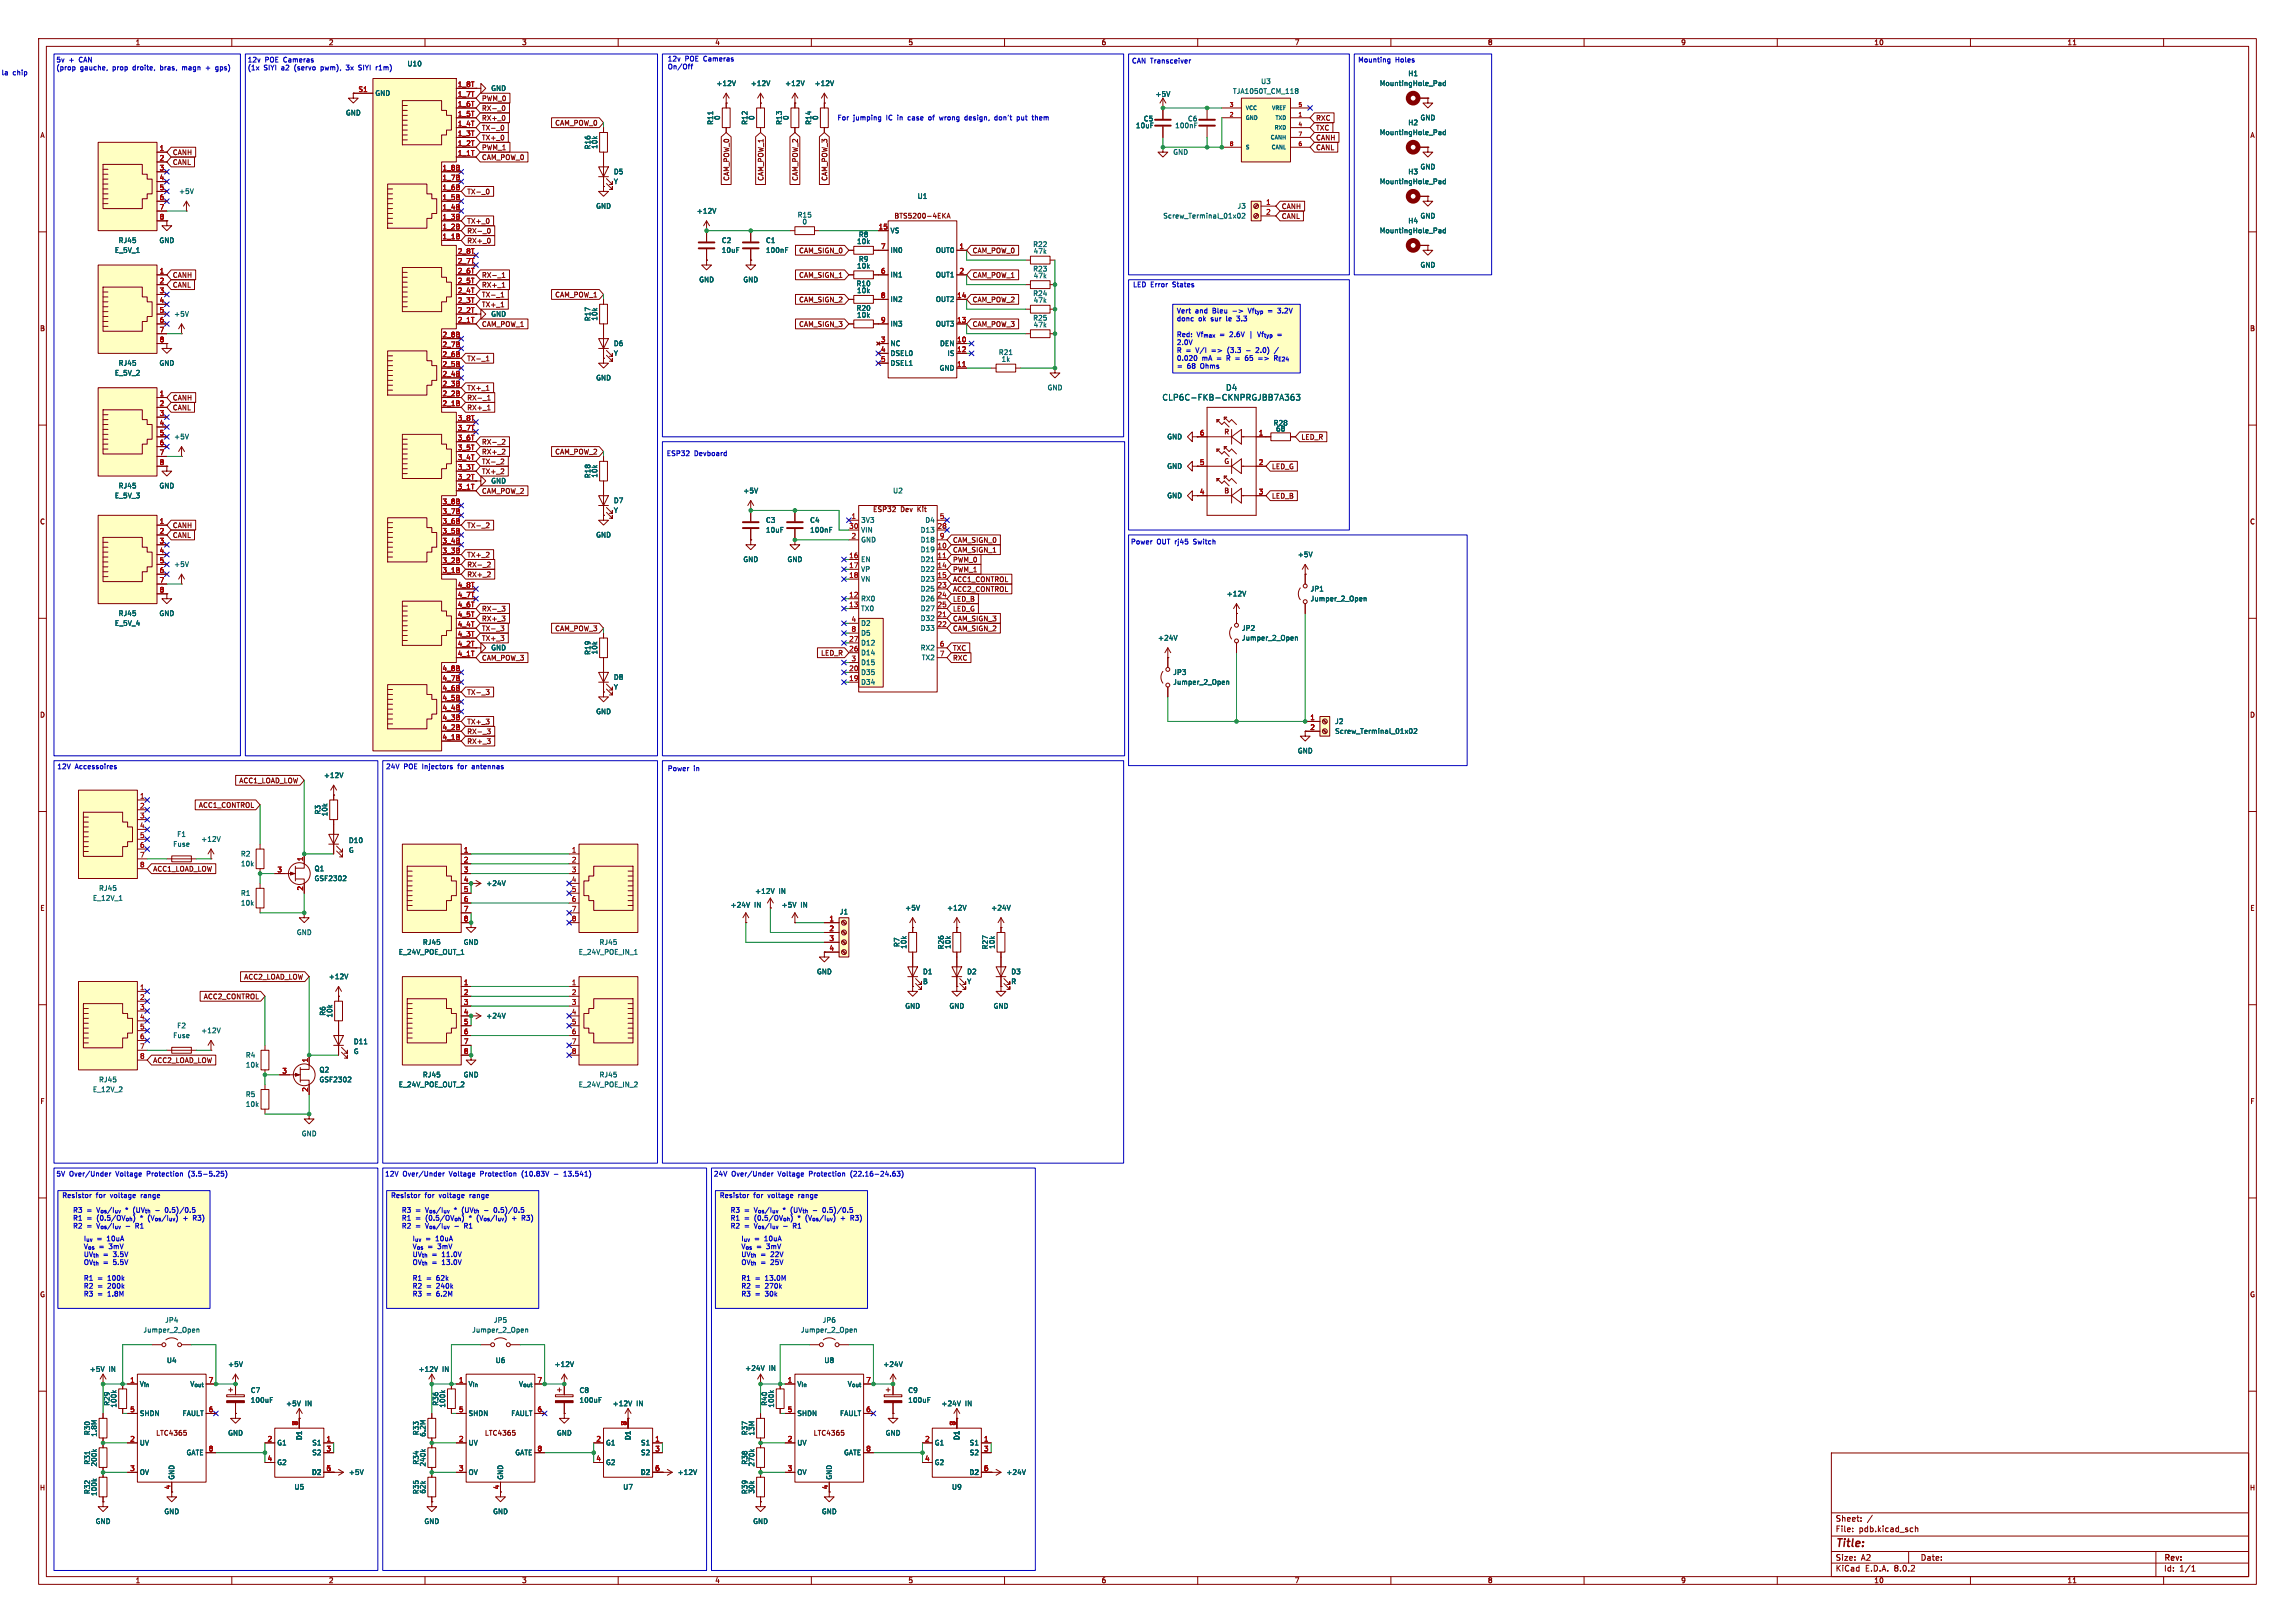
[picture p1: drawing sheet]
<svg xmlns="http://www.w3.org/2000/svg" width="594mm" height="420mm" viewBox="0 0 594 420" stroke-linecap="round" stroke-linejoin="round" font-family="sans-serif">
<defs><g id="words">
<text font-size="2.8" fill="#840000" x="475" y="400.9">Title:</text>
<g font-size="2.1" fill="#006464">
<text x="317.2" y="101.3">D4</text>
<text x="300.7" y="103.9">CLP6C-FKB-CKNPRGJBB7A363</text>
</g>
<g font-size="2.1" fill="#840000">
<text x="475" y="394">Sheet:</text>
<text x="475" y="396.7">File:</text>
<text x="481.1" y="396.7">pdb.kicad_sch</text>
<text x="475" y="406.9">KiCad</text>
<text x="475" y="404.1">Size:</text>
<text x="481.7" y="404.1">A2</text>
<text x="482.7" y="406.9">E.D.A.</text>
<text x="490.3" y="406.9">8.0.2</text>
<text x="497" y="404.1">Date:</text>
<text x="560" y="404.3">Rev:</text>
<text x="560" y="406.9">Id:</text>
<text x="564.1" y="406.9">1/1</text>
</g>
<g font-size="1.8" fill="#840000">
<text x="35" y="11.9">1</text>
<text x="85" y="11.9">2</text>
<text x="135" y="11.9">3</text>
<text x="185" y="11.9">4</text>
<text x="235" y="11.9">5</text>
<text x="285" y="11.9">6</text>
<text x="335" y="11.9">7</text>
<text x="385" y="11.9">8</text>
<text x="435" y="11.9">9</text>
<text x="485" y="11.9">10</text>
<text x="535" y="11.9">11</text>
<text x="124.6" y="26.4">PWM_0</text>
<text x="124.6" y="28.9">RX-_0</text>
<text x="10.3" y="35.9">A</text>
<text x="124.6" y="31.4">RX+_0</text>
<text x="124.6" y="34">TX-_0</text>
<text x="143.6" y="32.7">CAM_POW_0</text>
<text x="340.5" y="31.4">RXC</text>
<text x="340.5" y="34">TXC</text>
<text x="582.3" y="35.9">A</text>
<text x="44.6" y="40.3">CANH</text>
<text x="124.6" y="36.5">TX+_0</text>
<text x="124.6" y="39.1">PWM_1</text>
<text x="124.6" y="41.6">CAM_POW_0</text>
<text x="340.5" y="39.1">CANL</text>
<text x="340.5" y="36.5">CANH</text>
<text x="44.6" y="42.9">CANL</text>
<text x="188.9" y="46.9" transform="rotate(-90 188.9 46.9)">CAM_POW_0</text>
<text x="197.8" y="46.9" transform="rotate(-90 197.8 46.9)">CAM_POW_1</text>
<text x="206.7" y="46.9" transform="rotate(-90 206.7 46.9)">CAM_POW_2</text>
<text x="214.3" y="46.9" transform="rotate(-90 214.3 46.9)">CAM_POW_3</text>
<text x="120.8" y="50.5">TX-_0</text>
<text x="120.8" y="58.1">TX+_0</text>
<text x="231.4" y="56.8">BTS5200-4EKA</text>
<text x="331.6" y="56.8">CANL</text>
<text x="331.6" y="54.3">CANH</text>
<text x="120.8" y="60.6">RX-_0</text>
<text x="120.8" y="63.2">RX+_0</text>
<text x="206.7" y="65.7">CAM_SIGN_0</text>
<text x="251.6" y="65.7">CAM_POW_0</text>
<text x="44.6" y="72.1">CANH</text>
<text x="44.6" y="74.6">CANL</text>
<text x="124.6" y="77.2">TX-_1</text>
<text x="124.6" y="74.6">RX+_1</text>
<text x="124.6" y="72.1">RX-_1</text>
<text x="143.6" y="77.2">CAM_POW_1</text>
<text x="206.7" y="72.1">CAM_SIGN_1</text>
<text x="251.6" y="72.1">CAM_POW_1</text>
<text x="124.6" y="79.7">TX+_1</text>
<text x="206.7" y="78.4">CAM_SIGN_2</text>
<text x="251.6" y="78.4">CAM_POW_2</text>
<text x="10.3" y="85.9">B</text>
<text x="124.6" y="84.8">CAM_POW_1</text>
<text x="206.7" y="84.8">CAM_SIGN_3</text>
<text x="251.6" y="84.8">CAM_POW_3</text>
<text x="582.3" y="85.9">B</text>
<text x="120.8" y="93.7">TX-_1</text>
<text x="120.8" y="101.3">TX+_1</text>
<text x="44.6" y="106.4">CANL</text>
<text x="44.6" y="103.8">CANH</text>
<text x="120.8" y="106.4">RX+_1</text>
<text x="120.8" y="103.8">RX-_1</text>
<text x="316.8" y="112.6">R</text>
<text x="336.7" y="114">LED_R</text>
<text x="124.6" y="117.8">RX+_2</text>
<text x="124.6" y="115.3">RX-_2</text>
<text x="143.6" y="117.8">CAM_POW_2</text>
<text x="124.6" y="122.9">TX+_2</text>
<text x="124.6" y="120.3">TX-_2</text>
<text x="316.8" y="120.3">G</text>
<text x="329.1" y="121.6">LED_G</text>
<text x="124.6" y="128">CAM_POW_2</text>
<text x="316.8" y="127.9">B</text>
<text x="329.1" y="129.2">LED_B</text>
<text x="10.3" y="135.9">C</text>
<text x="44.6" y="136.8">CANH</text>
<text x="120.8" y="136.8">TX-_2</text>
<text x="225.9" y="132.7">ESP32</text>
<text x="233.1" y="132.7">Dev</text>
<text x="237.6" y="132.7">Kit</text>
<text x="582.3" y="135.9">C</text>
<text x="44.6" y="139.4">CANL</text>
<text x="246.5" y="140.7">CAM_SIGN_0</text>
<text x="246.5" y="143.2">CAM_SIGN_1</text>
<text x="120.8" y="149.5">RX+_2</text>
<text x="120.8" y="144.5">TX+_2</text>
<text x="120.8" y="147">RX-_2</text>
<text x="246.5" y="148.3">PWM_1</text>
<text x="246.5" y="145.7">PWM_0</text>
<text x="246.5" y="150.8">ACC1_CONTROL</text>
<text x="246.5" y="155.9">LED_B</text>
<text x="246.5" y="153.4">ACC2_CONTROL</text>
<text x="124.6" y="161">RX+_3</text>
<text x="124.6" y="158.4">RX-_3</text>
<text x="246.5" y="158.4">LED_G</text>
<text x="246.5" y="161">CAM_SIGN_3</text>
<text x="124.6" y="166.1">TX+_3</text>
<text x="124.6" y="163.5">TX-_3</text>
<text x="143.6" y="163.5">CAM_POW_3</text>
<text x="246.5" y="163.5">CAM_SIGN_2</text>
<text x="124.6" y="171.1">CAM_POW_3</text>
<text x="212.4" y="169.9">LED_R</text>
<text x="246.5" y="171.1">RXC</text>
<text x="246.5" y="168.6">TXC</text>
<text x="10.3" y="185.9">D</text>
<text x="120.8" y="180">TX-_3</text>
<text x="582.3" y="185.9">D</text>
<text x="120.8" y="187.6">TX+_3</text>
<text x="120.8" y="190.2">RX-_3</text>
<text x="120.8" y="192.7">RX+_3</text>
<text x="61.8" y="202.9">ACC1_LOAD_LOW</text>
<text x="51.3" y="209.2">ACC1_CONTROL</text>
<text x="39.5" y="225.7">ACC1_LOAD_LOW</text>
<text x="10.3" y="235.9">E</text>
<text x="582.3" y="235.9">E</text>
<text x="63.1" y="253.7">ACC2_LOAD_LOW</text>
<text x="52.6" y="258.8">ACC2_CONTROL</text>
<text x="39.5" y="275.3">ACC2_LOAD_LOW</text>
<text x="10.3" y="285.9">F</text>
<text x="582.3" y="285.9">F</text>
<text x="10.3" y="335.9">G</text>
<text x="582.3" y="335.9">G</text>
<text x="40.3" y="371.7">LTC4365</text>
<text x="125.4" y="371.7">LTC4365</text>
<text x="210.5" y="371.7">LTC4365</text>
<text x="10.2" y="385.9">H</text>
<text x="44.2" y="385.5" transform="rotate(-90 44.2 385.5)">4</text>
<text x="129.3" y="385.5" transform="rotate(-90 129.3 385.5)">4</text>
<text x="214.4" y="385.5" transform="rotate(-90 214.4 385.5)">4</text>
<text x="582.2" y="385.9">H</text>
<text x="35" y="409.9">1</text>
<text x="85" y="409.9">2</text>
<text x="135" y="409.9">3</text>
<text x="185" y="409.9">4</text>
<text x="235" y="409.9">5</text>
<text x="285" y="409.9">6</text>
<text x="335" y="409.9">7</text>
<text x="385" y="409.9">8</text>
<text x="435" y="409.9">9</text>
<text x="485" y="409.9">10</text>
<text x="535" y="409.9">11</text>
</g>
<g font-size="1.8" fill="#0000c2">
<text x="14.5" y="16.4">5v</text>
<text x="17.8" y="16.4">+</text>
<text x="20.6" y="16.4">CAN</text>
<text x="64" y="16.4">12v</text>
<text x="68.6" y="16.4">POE Cameras</text>
<text x="172.7" y="16.1">12v</text>
<text x="177.3" y="16.1">POE Cameras</text>
<text x="292.9" y="16.6">CAN Transceiver</text>
<text x="351.4" y="16.4">Mounting</text>
<text x="361.1" y="16.4">Holes</text>
<text x="1.7" y="19.7">la</text>
<text x="4.7" y="19.7">chip</text>
<text x="14.5" y="18.4">(prop</text>
<text x="20.7" y="18.4">gauche,</text>
<text x="29.3" y="18.4">prop</text>
<text x="34.7" y="18.4">droite,</text>
<text x="42" y="18.4">bras,</text>
<text x="47.8" y="18.4">magn</text>
<text x="54.2" y="18.4">+</text>
<text x="56.9" y="18.4">gps)</text>
<text x="64" y="18.4">(1x</text>
<text x="68.3" y="18.4">SIYI</text>
<text x="72.9" y="18.4">a2</text>
<text x="76.5" y="18.4">(servo</text>
<text x="83.5" y="18.4">pwm),</text>
<text x="90.3" y="18.4">3x</text>
<text x="93.7" y="18.4">SIYI</text>
<text x="98.4" y="18.4">r1m)</text>
<text x="172.7" y="18.1">On/Off</text>
<text x="216.7" y="31.3">For</text>
<text x="220.9" y="31.3">jumping</text>
<text x="229.5" y="31.3">IC</text>
<text x="232.6" y="31.3">in</text>
<text x="235.5" y="31.3">case</text>
<text x="241" y="31.3">of</text>
<text x="244.1" y="31.3">wrong</text>
<text x="250.8" y="31.3">design,</text>
<text x="258.7" y="31.3">don't</text>
<text x="264.7" y="31.3">put</text>
<text x="268.9" y="31.3">them</text>
<text x="293.2" y="74.5">LED Error</text>
<text x="303.6" y="74.5">States</text>
<text x="304.5" y="81.4">Vert</text>
<text x="304.5" y="83.5">donc</text>
<text x="309.3" y="81.4">and</text>
<text x="310.2" y="83.5">ok</text>
<text x="313.5" y="83.5">sur</text>
<text x="314" y="81.4">Bleu</text>
<text x="317.7" y="83.5">le</text>
<text x="319.3" y="81.4">-&gt;</text>
<text x="320.6" y="83.5">3.3</text>
<text x="323.6" y="81.4">Vf_{typ}</text>
<text x="331.6" y="81.4">3.2V</text>
<text x="304.5" y="87.6">Red:</text>
<text x="304.5" y="89.6">2.0V</text>
<text x="309.8" y="87.6">Vf_{max}</text>
<text x="315.8" y="87.6">=</text>
<text x="318.6" y="87.6">2.6V</text>
<text x="323.9" y="87.6">|</text>
<text x="326.3" y="87.6">Vf_{typ}</text>
<text x="304.5" y="91.6">R =</text>
<text x="304.5" y="93.7">0.020</text>
<text x="304.5" y="95.7">=</text>
<text x="307.2" y="95.7">68</text>
<text x="309.7" y="91.6">V/I</text>
<text x="310.8" y="95.7">Ohms</text>
<text x="311.1" y="93.7">mA</text>
<text x="313.9" y="91.6">=&gt;</text>
<text x="315" y="93.7">=</text>
<text x="317.8" y="93.7">R =</text>
<text x="318.2" y="91.6">(3.3</text>
<text x="323" y="93.7">65</text>
<text x="326" y="91.6">2.0)</text>
<text x="326.6" y="93.7">=&gt;</text>
<text x="330.9" y="93.7">R_{E24}</text>
<text x="331" y="91.6">/</text>
<text x="172.5" y="118.2">ESP32</text>
<text x="179.7" y="118.2">Devboard</text>
<text x="292.6" y="141.1">Power</text>
<text x="299.4" y="141.1">OUT rj45</text>
<text x="309.2" y="141.1">Switch</text>
<text x="14.7" y="199.2">12V</text>
<text x="19.4" y="199.2">Accessoires</text>
<text x="99.8" y="199.2">24V</text>
<text x="104.5" y="199.2">POE Injectors</text>
<text x="118.8" y="199.2">for</text>
<text x="122.6" y="199.2">antennas</text>
<text x="172.7" y="199.7">Power</text>
<text x="179.5" y="199.7">in</text>
<text x="14.5" y="304.7">5V</text>
<text x="17.9" y="304.7">Over/Under</text>
<text x="30.1" y="304.7">Voltage</text>
<text x="38.3" y="304.7">Protection</text>
<text x="49.2" y="304.7">(3.5-5.25)</text>
<text x="99.6" y="304.7">12V</text>
<text x="104.2" y="304.7">Over/Under</text>
<text x="116.4" y="304.7">Voltage</text>
<text x="124.6" y="304.7">Protection</text>
<text x="135.5" y="304.7">(10.83V</text>
<text x="146.8" y="304.7">13.541)</text>
<text x="184.7" y="304.7">24V</text>
<text x="189.3" y="304.7">Over/Under</text>
<text x="201.5" y="304.7">Voltage</text>
<text x="209.7" y="304.7">Protection</text>
<text x="220.6" y="304.7">(22.16-24.63)</text>
<text x="16" y="310.3">Resistor</text>
<text x="24.9" y="310.3">for</text>
<text x="28.7" y="310.3">voltage</text>
<text x="36.7" y="310.3">range</text>
<text x="101.1" y="310.3">Resistor</text>
<text x="109.9" y="310.3">for</text>
<text x="113.8" y="310.3">voltage</text>
<text x="121.8" y="310.3">range</text>
<text x="186.2" y="310.3">Resistor</text>
<text x="195" y="310.3">for</text>
<text x="198.9" y="310.3">voltage</text>
<text x="206.9" y="310.3">range</text>
<text x="18.8" y="314.2">R3</text>
<text x="18.8" y="316.2">R1</text>
<text x="22.4" y="314.2">=</text>
<text x="22.4" y="316.2">=</text>
<text x="25.2" y="314.2">V_{os}/I_{uv}(UV_{th}-</text>
<text x="25.2" y="316.2">(0.5/OV_{oh}) *</text>
<text x="32.8" y="314.2">*</text>
<text x="38.8" y="316.2">(V_{os}/I_{uv}) R3)</text>
<text x="43.6" y="314.2">0.5)/0.5</text>
<text x="48.1" y="316.2">+</text>
<text x="103.9" y="314.2">R3</text>
<text x="103.9" y="316.2">R1</text>
<text x="107.5" y="314.2">=</text>
<text x="107.5" y="316.2">=</text>
<text x="110.3" y="314.2">V_{os}/I_{uv}(UV_{th}-</text>
<text x="110.3" y="316.2">(0.5/OV_{oh}) *</text>
<text x="117.9" y="314.2">*</text>
<text x="123.9" y="316.2">(V_{os}/I_{uv}) R3)</text>
<text x="128.7" y="314.2">0.5)/0.5</text>
<text x="133.2" y="316.2">+</text>
<text x="189" y="314.2">R3</text>
<text x="189" y="316.2">R1</text>
<text x="192.6" y="314.2">=</text>
<text x="192.6" y="316.2">=</text>
<text x="195.4" y="314.2">V_{os}/I_{uv}(UV_{th}-</text>
<text x="195.4" y="316.2">(0.5/OV_{oh}) *</text>
<text x="203" y="314.2">*</text>
<text x="209" y="316.2">(V_{os}/I_{uv}) R3)</text>
<text x="213.8" y="314.2">0.5)/0.5</text>
<text x="218.3" y="316.2">+</text>
<text x="18.8" y="318.2">R2</text>
<text x="21.6" y="321.5">I_{uv}</text>
<text x="21.6" y="323.6">V_{os}</text>
<text x="22.4" y="318.2">=</text>
<text x="25.1" y="321.5">=</text>
<text x="25.2" y="318.2">V_{os}/I_{uv}R1</text>
<text x="25.6" y="323.6">=</text>
<text x="27.8" y="321.5">10uA</text>
<text x="28.3" y="323.6">3mV</text>
<text x="32.8" y="318.2">-</text>
<text x="103.9" y="318.2">R2</text>
<text x="106.7" y="321.5">I_{uv}</text>
<text x="106.7" y="323.6">V_{os}</text>
<text x="107.5" y="318.2">=</text>
<text x="110.1" y="321.5">=</text>
<text x="110.3" y="318.2">V_{os}/I_{uv}R1</text>
<text x="110.7" y="323.6">=</text>
<text x="112.9" y="321.5">10uA</text>
<text x="113.4" y="323.6">3mV</text>
<text x="117.9" y="318.2">-</text>
<text x="189" y="318.2">R2</text>
<text x="191.8" y="321.5">I_{uv}</text>
<text x="191.8" y="323.6">V_{os}</text>
<text x="192.6" y="318.2">=</text>
<text x="195.2" y="321.5">=</text>
<text x="195.4" y="318.2">V_{os}/I_{uv}R1</text>
<text x="195.8" y="323.6">=</text>
<text x="198" y="321.5">10uA</text>
<text x="198.5" y="323.6">3mV</text>
<text x="203" y="318.2">-</text>
<text x="21.6" y="325.6">UV_{th}</text>
<text x="21.6" y="327.7">OV_{th}</text>
<text x="26.7" y="325.6">=</text>
<text x="26.7" y="327.7">=</text>
<text x="29.4" y="325.6">3.5V</text>
<text x="29.4" y="327.7">5.5V</text>
<text x="106.7" y="325.6">UV_{th}</text>
<text x="106.7" y="327.7">OV_{th}</text>
<text x="111.8" y="325.6">=</text>
<text x="111.8" y="327.7">=</text>
<text x="114.5" y="325.6">11.0V</text>
<text x="114.5" y="327.7">13.0V</text>
<text x="191.8" y="325.6">UV_{th}</text>
<text x="191.8" y="327.7">OV_{th}</text>
<text x="196.9" y="325.6">=</text>
<text x="196.9" y="327.7">=</text>
<text x="199.6" y="325.6">22V</text>
<text x="199.6" y="327.7">25V</text>
<text x="21.6" y="331.7">R1</text>
<text x="21.6" y="333.8">R2</text>
<text x="21.6" y="335.8">R3</text>
<text x="25.2" y="331.7">=</text>
<text x="25.2" y="333.8">=</text>
<text x="25.2" y="335.8">=</text>
<text x="28" y="331.7">100k</text>
<text x="28" y="333.8">200k</text>
<text x="28" y="335.8">1.8M</text>
<text x="106.7" y="331.7">R1</text>
<text x="106.7" y="333.8">R2</text>
<text x="106.7" y="335.8">R3</text>
<text x="110.3" y="331.7">=</text>
<text x="110.3" y="333.8">=</text>
<text x="110.3" y="335.8">=</text>
<text x="113.1" y="331.7">62k</text>
<text x="113.1" y="333.8">240k</text>
<text x="113.1" y="335.8">6.2M</text>
<text x="191.8" y="331.7">R1</text>
<text x="191.8" y="333.8">R2</text>
<text x="191.8" y="335.8">R3</text>
<text x="195.4" y="331.7">=</text>
<text x="195.4" y="333.8">=</text>
<text x="195.4" y="335.8">=</text>
<text x="198.2" y="331.7">13.0M</text>
<text x="198.2" y="333.8">270k</text>
<text x="198.2" y="335.8">30k</text>
</g>
<g font-size="1.8" fill="#006464">
<text x="105.3" y="17.4">U10</text>
<text x="127" y="23.7">GND</text>
<text x="185.3" y="22.5">+12V</text>
<text x="194.2" y="22.5">+12V</text>
<text x="203.1" y="22.5">+12V</text>
<text x="210.7" y="22.5">+12V</text>
<text x="326.3" y="21.9">U3</text>
<text x="357" y="22.5">MountingHole_Pad</text>
<text x="364.4" y="19.9">H1</text>
<text x="97" y="25">GND</text>
<text x="299" y="25.2">+5V</text>
<text x="319" y="24.5">TJA1050T_CM_118</text>
<text x="89.4" y="30.1">GND</text>
<text x="184.8" y="32.4" transform="rotate(-90 184.8 32.4)">R11</text>
<text x="186.5" y="31.2" transform="rotate(-90 186.5 31.2)">0</text>
<text x="193.6" y="32.4" transform="rotate(-90 193.6 32.4)">R12</text>
<text x="195.4" y="31.2" transform="rotate(-90 195.4 31.2)">0</text>
<text x="202.5" y="32.4" transform="rotate(-90 202.5 32.4)">R13</text>
<text x="204.3" y="31.2" transform="rotate(-90 204.3 31.2)">0</text>
<text x="210.2" y="32.4" transform="rotate(-90 210.2 32.4)">R14</text>
<text x="211.9" y="31.2" transform="rotate(-90 211.9 31.2)">0</text>
<text x="293.9" y="33.4">10uF</text>
<text x="295.9" y="31.6">C5</text>
<text x="304" y="33.4">100nF</text>
<text x="307.4" y="31.6">C6</text>
<text x="357" y="35.2">MountingHole_Pad</text>
<text x="364.4" y="32.6">H2</text>
<text x="367.5" y="31.3">GND</text>
<text x="153" y="38.8" transform="rotate(-90 153 38.8)">R16</text>
<text x="154.8" y="38.7" transform="rotate(-90 154.8 38.7)">10k</text>
<text x="303.5" y="40.2">GND</text>
<text x="158.8" y="45.3">D5</text>
<text x="158.8" y="47.9">Y</text>
<text x="357" y="47.9">MountingHole_Pad</text>
<text x="364.4" y="45.3">H3</text>
<text x="367.5" y="44">GND</text>
<text x="46.2" y="50.4">+5V</text>
<text x="237.4" y="51.7">U1</text>
<text x="154.2" y="54.2">GND</text>
<text x="180.2" y="55.5">+12V</text>
<text x="206.3" y="56.5">R15</text>
<text x="207.6" y="58.3">0</text>
<text x="301" y="56.7">Screw_Terminal_01x02</text>
<text x="320.2" y="54.2">J3</text>
<text x="364.4" y="58">H4</text>
<text x="367.5" y="56.7">GND</text>
<text x="29.6" y="65.6">E_5V_1</text>
<text x="30.6" y="63.1">RJ45</text>
<text x="41.1" y="63.1">GND</text>
<text x="186.7" y="63.1">C2</text>
<text x="186.7" y="65.6">10uF</text>
<text x="198.1" y="63.1">C1</text>
<text x="198.1" y="65.6">100nF</text>
<text x="221.7" y="63.3">10k</text>
<text x="222.2" y="61.6">R8</text>
<text x="230.4" y="60.6">VS</text>
<text x="230.4" y="65.6">IN0</text>
<text x="242.1" y="65.6">OUT0</text>
<text x="267.3" y="64.1">R22</text>
<text x="267.4" y="65.9">47k</text>
<text x="357" y="60.6">MountingHole_Pad</text>
<text x="221.7" y="69.7">10k</text>
<text x="222.2" y="67.9">R9</text>
<text x="230.4" y="72">IN1</text>
<text x="242.1" y="72">OUT1</text>
<text x="267.3" y="70.5">R23</text>
<text x="367.5" y="69.4">GND</text>
<text x="180.8" y="73.3">GND</text>
<text x="192.3" y="73.3">GND</text>
<text x="221.6" y="74.3">R10</text>
<text x="221.7" y="76">10k</text>
<text x="267.3" y="76.8">R24</text>
<text x="267.4" y="72.2">47k</text>
<text x="45" y="82.1">+5V</text>
<text x="127" y="82.1">GND</text>
<text x="153" y="83.2" transform="rotate(-90 153 83.2)">R17</text>
<text x="154.8" y="83.1" transform="rotate(-90 154.8 83.1)">10k</text>
<text x="221.6" y="80.6">R20</text>
<text x="221.7" y="82.4">10k</text>
<text x="230.4" y="78.3">IN2</text>
<text x="242.1" y="78.3">OUT2</text>
<text x="267.3" y="83.2">R25</text>
<text x="267.4" y="78.6">47k</text>
<text x="158.8" y="89.8">D6</text>
<text x="230.4" y="89.8">NC</text>
<text x="230.4" y="84.7">IN3</text>
<text x="242.1" y="84.7">OUT3</text>
<text x="243.2" y="89.8">DEN</text>
<text x="267.4" y="84.9">47k</text>
<text x="30.6" y="94.8">RJ45</text>
<text x="41.1" y="94.8">GND</text>
<text x="158.8" y="92.3">Y</text>
<text x="230.4" y="92.3">DSEL0</text>
<text x="230.4" y="94.8">DSEL1</text>
<text x="245.1" y="92.3">IS</text>
<text x="258.4" y="92">R21</text>
<text x="259.1" y="93.8">1k</text>
<text x="29.6" y="97.4">E_5V_2</text>
<text x="154.2" y="98.7">GND</text>
<text x="243.1" y="96.1">GND</text>
<text x="271" y="101.2">GND</text>
<text x="45" y="113.9">+5V</text>
<text x="302" y="113.9">GND</text>
<text x="329.5" y="110.3">R28</text>
<text x="330.2" y="111.9">68</text>
<text x="127" y="125.3">GND</text>
<text x="153" y="123.9" transform="rotate(-90 153 123.9)">R18</text>
<text x="154.8" y="123.7" transform="rotate(-90 154.8 123.7)">10k</text>
<text x="302" y="121.5">GND</text>
<text x="29.6" y="129.1">E_5V_3</text>
<text x="30.6" y="126.6">RJ45</text>
<text x="41.1" y="126.6">GND</text>
<text x="158.8" y="130.4">D7</text>
<text x="192.3" y="127.9">+5V</text>
<text x="231" y="127.9">U2</text>
<text x="302" y="129.1">GND</text>
<text x="158.8" y="132.9">Y</text>
<text x="198.1" y="135.5">C3</text>
<text x="209.6" y="135.5">C4</text>
<text x="222.8" y="135.5">3V3</text>
<text x="239.4" y="135.5">D4</text>
<text x="154.2" y="139.3">GND</text>
<text x="198.1" y="138">10uF</text>
<text x="209.6" y="138">100nF</text>
<text x="222.8" y="140.6">GND</text>
<text x="222.8" y="138">VIN</text>
<text x="238.2" y="143.1">D19</text>
<text x="238.2" y="138">D13</text>
<text x="238.2" y="140.6">D18</text>
<text x="45" y="146.9">+5V</text>
<text x="192.3" y="145.6">GND</text>
<text x="203.7" y="145.6">GND</text>
<text x="222.8" y="145.6">EN</text>
<text x="222.8" y="148.2">VP</text>
<text x="238.2" y="145.6">D21</text>
<text x="238.2" y="148.2">D22</text>
<text x="335.8" y="144.4">+5V</text>
<text x="222.8" y="155.8">RX0</text>
<text x="222.8" y="150.7">VN</text>
<text x="238.2" y="150.7">D23</text>
<text x="238.2" y="153.3">D25</text>
<text x="238.2" y="155.8">D26</text>
<text x="317.4" y="154.5">+12V</text>
<text x="339.1" y="153.3">JP1</text>
<text x="339.1" y="155.8">Jumper_2_Open</text>
<text x="30.6" y="159.6">RJ45</text>
<text x="41.1" y="159.6">GND</text>
<text x="222.8" y="158.3">TX0</text>
<text x="238.2" y="160.9">D32</text>
<text x="238.2" y="158.3">D27</text>
<text x="29.6" y="162.2">E_5V_4</text>
<text x="222.8" y="167.2">D12</text>
<text x="222.8" y="162.2">D2</text>
<text x="222.8" y="164.7">D5</text>
<text x="238.2" y="163.4">D33</text>
<text x="299.6" y="166">+24V</text>
<text x="321.3" y="163.4">JP2</text>
<text x="321.3" y="166">Jumper_2_Open</text>
<text x="127" y="168.5">GND</text>
<text x="153" y="169.6" transform="rotate(-90 153 169.6)">R19</text>
<text x="154.8" y="169.5" transform="rotate(-90 154.8 169.5)">10k</text>
<text x="222.8" y="169.8">D14</text>
<text x="222.8" y="172.3">D15</text>
<text x="238.2" y="168.5">RX2</text>
<text x="238.5" y="171">TX2</text>
<text x="158.8" y="176.1">D8</text>
<text x="158.8" y="178.7">Y</text>
<text x="222.8" y="177.4">D34</text>
<text x="222.8" y="174.9">D35</text>
<text x="303.5" y="174.9">JP3</text>
<text x="303.5" y="177.4">Jumper_2_Open</text>
<text x="154.2" y="185">GND</text>
<text x="345.5" y="187.6">J2</text>
<text x="345.5" y="190.1">Screw_Terminal_01x02</text>
<text x="335.8" y="195.2">GND</text>
<text x="83.7" y="201.5">+12V</text>
<text x="83.2" y="210.9" transform="rotate(-90 83.2 210.9)">R3</text>
<text x="84.9" y="211.4" transform="rotate(-90 84.9 211.4)">10k</text>
<text x="44.7" y="219.3">Fuse</text>
<text x="45.7" y="216.8">F1</text>
<text x="52" y="218">+12V</text>
<text x="62.2" y="221.8">R2</text>
<text x="90.2" y="218.4">D10</text>
<text x="90.2" y="220.9">G</text>
<text x="62.2" y="224.4">10k</text>
<text x="81.3" y="225.7">Q1</text>
<text x="23.9" y="233.3">E_12V_1</text>
<text x="25.5" y="230.7">RJ45</text>
<text x="62.2" y="232">R1</text>
<text x="81.3" y="228.2">GSF2302</text>
<text x="125.7" y="229.5">+24V</text>
<text x="195.3" y="231.5">+12V</text>
<text x="201.6" y="231.5">IN</text>
<text x="62.2" y="234.5">10k</text>
<text x="189" y="235.1">+24V</text>
<text x="195.2" y="235.1">IN</text>
<text x="202.2" y="235.1">+5V</text>
<text x="207.2" y="235.1">IN</text>
<text x="217.2" y="236.8">J1</text>
<text x="234.2" y="235.8">+5V</text>
<text x="245" y="235.8">+12V</text>
<text x="256.4" y="235.8">+24V</text>
<text x="76.7" y="242.2">GND</text>
<text x="109.3" y="244.7">RJ45</text>
<text x="119.9" y="244.7">GND</text>
<text x="155" y="244.7">RJ45</text>
<text x="233" y="245.2" transform="rotate(-90 233 245.2)">R7</text>
<text x="234.8" y="245.7" transform="rotate(-90 234.8 245.7)">10k</text>
<text x="244.4" y="245.8" transform="rotate(-90 244.4 245.8)">R26</text>
<text x="246.2" y="245.7" transform="rotate(-90 246.2 245.7)">10k</text>
<text x="255.9" y="245.8" transform="rotate(-90 255.9 245.8)">R27</text>
<text x="257.7" y="245.7" transform="rotate(-90 257.7 245.7)">10k</text>
<text x="103.1" y="247.2">E_24V_POE_OUT_1</text>
<text x="149.7" y="247.2">E_24V_POE_IN_1</text>
<text x="85" y="253.6">+12V</text>
<text x="211.3" y="252.3">GND</text>
<text x="238.8" y="252.3">D1</text>
<text x="238.8" y="254.9">B</text>
<text x="250.2" y="252.3">D2</text>
<text x="250.2" y="254.9">Y</text>
<text x="261.6" y="252.3">D3</text>
<text x="261.6" y="254.9">R</text>
<text x="84.4" y="263" transform="rotate(-90 84.4 263)">R6</text>
<text x="86.2" y="263.4" transform="rotate(-90 86.2 263.4)">10k</text>
<text x="125.7" y="263.8">+24V</text>
<text x="234.2" y="261.2">GND</text>
<text x="245.6" y="261.2">GND</text>
<text x="257" y="261.2">GND</text>
<text x="44.7" y="268.8">Fuse</text>
<text x="45.7" y="266.3">F2</text>
<text x="52" y="267.6">+12V</text>
<text x="63.5" y="273.9">R4</text>
<text x="91.4" y="270.4">D11</text>
<text x="91.4" y="273">G</text>
<text x="25.5" y="280.3">RJ45</text>
<text x="63.5" y="276.5">10k</text>
<text x="82.6" y="280.3">GSF2302</text>
<text x="82.6" y="277.7">Q2</text>
<text x="103.1" y="281.5">E_24V_POE_OUT_2</text>
<text x="109.3" y="279">RJ45</text>
<text x="119.9" y="279">GND</text>
<text x="149.7" y="281.5">E_24V_POE_IN_2</text>
<text x="155" y="279">RJ45</text>
<text x="23.9" y="282.8">E_12V_2</text>
<text x="63.5" y="284.1">R5</text>
<text x="63.5" y="286.6">10k</text>
<text x="78" y="294.2">GND</text>
<text x="37" y="345">Jumper_2_Open</text>
<text x="42.6" y="342.5">JP4</text>
<text x="122.1" y="345">Jumper_2_Open</text>
<text x="127.7" y="342.5">JP5</text>
<text x="207.2" y="345">Jumper_2_Open</text>
<text x="212.8" y="342.5">JP6</text>
<text x="43.1" y="352.9">U4</text>
<text x="58.9" y="353.9">+5V</text>
<text x="128.2" y="352.9">U6</text>
<text x="143.4" y="353.9">+12V</text>
<text x="213.3" y="352.9">U8</text>
<text x="228.5" y="353.9">+24V</text>
<text x="23.1" y="355.2">+5V</text>
<text x="28.2" y="355.2">IN</text>
<text x="36.1" y="359">V_{in}</text>
<text x="49.1" y="359">V_{out}</text>
<text x="108.2" y="355.2">+12V</text>
<text x="114.5" y="355.2">IN</text>
<text x="121.2" y="359">V_{in}</text>
<text x="134.2" y="359">V_{out}</text>
<text x="192.8" y="354.9">+24V</text>
<text x="199" y="354.9">IN</text>
<text x="206.2" y="359">V_{in}</text>
<text x="219.3" y="359">V_{out}</text>
<text x="28.5" y="363.9" transform="rotate(-90 28.5 363.9)">R29</text>
<text x="30.3" y="364.4" transform="rotate(-90 30.3 364.4)">100k</text>
<text x="64.8" y="360.7">C7</text>
<text x="64.8" y="363.2">100uF</text>
<text x="73.9" y="364.1">+5V</text>
<text x="79" y="364.1">IN</text>
<text x="113.6" y="363.9" transform="rotate(-90 113.6 363.9)">R36</text>
<text x="115.4" y="364.4" transform="rotate(-90 115.4 364.4)">100k</text>
<text x="149.9" y="360.7">C8</text>
<text x="149.9" y="363.2">100uF</text>
<text x="158.5" y="364.1">+12V</text>
<text x="164.7" y="364.1">IN</text>
<text x="198.7" y="363.9" transform="rotate(-90 198.7 363.9)">R40</text>
<text x="200.5" y="364.4" transform="rotate(-90 200.5 364.4)">100k</text>
<text x="235" y="360.7">C9</text>
<text x="235" y="363.2">100uF</text>
<text x="243.6" y="364.1">+24V</text>
<text x="249.8" y="364.1">IN</text>
<text x="23.5" y="371.5" transform="rotate(-90 23.5 371.5)">R30</text>
<text x="25.2" y="371.9" transform="rotate(-90 25.2 371.9)">1.8M</text>
<text x="36.1" y="366.6">SHDN</text>
<text x="47.1" y="366.6">FAULT</text>
<text x="58.9" y="371.7">GND</text>
<text x="108.6" y="371.5" transform="rotate(-90 108.6 371.5)">R33</text>
<text x="110.3" y="371.9" transform="rotate(-90 110.3 371.9)">6.2M</text>
<text x="121.2" y="366.6">SHDN</text>
<text x="132.2" y="366.6">FAULT</text>
<text x="144" y="371.7">GND</text>
<text x="193.6" y="371.5" transform="rotate(-90 193.6 371.5)">R37</text>
<text x="195.4" y="371.6" transform="rotate(-90 195.4 371.6)">13M</text>
<text x="206.2" y="366.6">SHDN</text>
<text x="217.3" y="366.6">FAULT</text>
<text x="229.1" y="371.7">GND</text>
<text x="36.1" y="374.2">UV</text>
<text x="48.2" y="376.8">GATE</text>
<text x="71.6" y="374.2">G1</text>
<text x="78.3" y="372.8" transform="rotate(-90 78.3 372.8)">D1</text>
<text x="80.7" y="374.2">S1</text>
<text x="80.7" y="376.8">S2</text>
<text x="121.2" y="374.2">UV</text>
<text x="133.2" y="376.8">GATE</text>
<text x="156.7" y="374.2">G1</text>
<text x="163.4" y="372.8" transform="rotate(-90 163.4 372.8)">D1</text>
<text x="165.8" y="374.2">S1</text>
<text x="165.8" y="376.8">S2</text>
<text x="206.2" y="374.2">UV</text>
<text x="218.3" y="376.8">GATE</text>
<text x="241.8" y="374.2">G1</text>
<text x="248.5" y="372.8" transform="rotate(-90 248.5 372.8)">D1</text>
<text x="250.9" y="374.2">S1</text>
<text x="250.9" y="376.8">S2</text>
<text x="23.5" y="379.1" transform="rotate(-90 23.5 379.1)">R31</text>
<text x="25.2" y="379.6" transform="rotate(-90 25.2 379.6)">200k</text>
<text x="36.1" y="381.9">OV</text>
<text x="45.3" y="383" transform="rotate(-90 45.3 383)">GND</text>
<text x="71.6" y="379.3">G2</text>
<text x="80.6" y="381.9">D2</text>
<text x="90.2" y="381.9">+5V</text>
<text x="108.6" y="379.1" transform="rotate(-90 108.6 379.1)">R34</text>
<text x="110.3" y="379.6" transform="rotate(-90 110.3 379.6)">240k</text>
<text x="121.2" y="381.9">OV</text>
<text x="130.4" y="383" transform="rotate(-90 130.4 383)">GND</text>
<text x="156.7" y="379.3">G2</text>
<text x="165.7" y="381.9">D2</text>
<text x="175.3" y="381.9">+12V</text>
<text x="193.6" y="379.1" transform="rotate(-90 193.6 379.1)">R38</text>
<text x="195.4" y="379.6" transform="rotate(-90 195.4 379.6)">270k</text>
<text x="206.2" y="381.9">OV</text>
<text x="215.5" y="383" transform="rotate(-90 215.5 383)">GND</text>
<text x="241.8" y="379.3">G2</text>
<text x="250.8" y="381.9">D2</text>
<text x="260.4" y="381.9">+24V</text>
<text x="23.5" y="386.8" transform="rotate(-90 23.5 386.8)">R32</text>
<text x="25.2" y="387.2" transform="rotate(-90 25.2 387.2)">100k</text>
<text x="76.1" y="385.7">U5</text>
<text x="108.6" y="386.8" transform="rotate(-90 108.6 386.8)">R35</text>
<text x="110.3" y="386.6" transform="rotate(-90 110.3 386.6)">62k</text>
<text x="161.2" y="385.7">U7</text>
<text x="193.6" y="386.8" transform="rotate(-90 193.6 386.8)">R39</text>
<text x="195.4" y="386.6" transform="rotate(-90 195.4 386.6)">30k</text>
<text x="246.3" y="385.7">U9</text>
<text x="24.6" y="394.6">GND</text>
<text x="42.4" y="392">GND</text>
<text x="109.7" y="394.6">GND</text>
<text x="127.5" y="392">GND</text>
<text x="194.8" y="394.6">GND</text>
<text x="212.6" y="392">GND</text>
</g>
<g font-size="1.8" fill="#a90000">
<text x="92.7" y="23.9">S1</text>
<text x="118.4" y="22.6">1_8T</text>
<text x="118.4" y="27.7">1_6T</text>
<text x="118.4" y="25.1">1_7T</text>
<text x="118.4" y="35.3">1_3T</text>
<text x="118.4" y="32.8">1_4T</text>
<text x="118.4" y="30.2">1_5T</text>
<text x="41.2" y="39.1">1</text>
<text x="41.2" y="41.7">2</text>
<text x="118.4" y="40.4">1_1T</text>
<text x="118.4" y="37.8">1_2T</text>
<text x="41.2" y="44.2">3</text>
<text x="41.2" y="46.7">4</text>
<text x="114.4" y="46.7">1_7B</text>
<text x="114.4" y="44.2">1_8B</text>
<text x="41.2" y="49.3">5</text>
<text x="41.2" y="51.8">6</text>
<text x="114.4" y="51.8">1_5B</text>
<text x="114.4" y="49.3">1_6B</text>
<text x="327.6" y="53.1">1</text>
<text x="41.2" y="54.4">7</text>
<text x="41.2" y="56.9">8</text>
<text x="114.4" y="59.4">1_2B</text>
<text x="114.4" y="56.9">1_3B</text>
<text x="114.4" y="54.4">1_4B</text>
<text x="227.3" y="59.4">15</text>
<text x="327.6" y="55.6">2</text>
<text x="114.4" y="62">1_1B</text>
<text x="118.4" y="65.8">2_8T</text>
<text x="227.9" y="64.5">7</text>
<text x="248.2" y="64.5">1</text>
<text x="41.2" y="70.9">1</text>
<text x="118.4" y="70.9">2_6T</text>
<text x="118.4" y="68.3">2_7T</text>
<text x="227.9" y="70.9">6</text>
<text x="248.2" y="70.9">2</text>
<text x="41.2" y="73.4">2</text>
<text x="41.2" y="75.9">3</text>
<text x="118.4" y="75.9">2_4T</text>
<text x="118.4" y="73.4">2_5T</text>
<text x="227.9" y="77.2">8</text>
<text x="247.6" y="77.2">14</text>
<text x="41.2" y="78.5">4</text>
<text x="41.2" y="81">5</text>
<text x="41.2" y="83.6">6</text>
<text x="118.4" y="83.6">2_1T</text>
<text x="118.4" y="81">2_2T</text>
<text x="118.4" y="78.5">2_3T</text>
<text x="227.9" y="83.6">9</text>
<text x="247.6" y="83.6">13</text>
<text x="41.2" y="86.1">7</text>
<text x="41.2" y="88.6">8</text>
<text x="114.4" y="89.9">2_7B</text>
<text x="114.4" y="87.4">2_8B</text>
<text x="227.9" y="88.6">3</text>
<text x="247.6" y="88.6">10</text>
<text x="114.4" y="95">2_5B</text>
<text x="114.4" y="92.5">2_6B</text>
<text x="227.9" y="91.2">4</text>
<text x="227.9" y="93.7">5</text>
<text x="247.6" y="95">11</text>
<text x="247.6" y="91.2">12</text>
<text x="114.4" y="100.1">2_3B</text>
<text x="114.4" y="97.5">2_4B</text>
<text x="41.2" y="102.6">1</text>
<text x="41.2" y="105.2">2</text>
<text x="41.2" y="107.7">3</text>
<text x="114.4" y="105.2">2_1B</text>
<text x="114.4" y="102.6">2_2B</text>
<text x="41.2" y="110.2">4</text>
<text x="41.2" y="112.8">5</text>
<text x="118.4" y="111.5">3_7T</text>
<text x="118.4" y="109">3_8T</text>
<text x="310.4" y="112.8">6</text>
<text x="325.7" y="112.8">1</text>
<text x="41.2" y="115.3">6</text>
<text x="41.2" y="117.9">7</text>
<text x="118.4" y="119.1">3_4T</text>
<text x="118.4" y="116.6">3_5T</text>
<text x="118.4" y="114">3_6T</text>
<text x="41.2" y="120.4">8</text>
<text x="118.4" y="124.2">3_2T</text>
<text x="118.4" y="121.7">3_3T</text>
<text x="310.4" y="120.4">5</text>
<text x="325.7" y="120.4">2</text>
<text x="114.4" y="130.6">3_8B</text>
<text x="118.4" y="126.7">3_1T</text>
<text x="310.4" y="128">4</text>
<text x="325.7" y="128">3</text>
<text x="41.2" y="135.6">1</text>
<text x="114.4" y="135.6">3_6B</text>
<text x="114.4" y="133.1">3_7B</text>
<text x="219.7" y="136.9">30</text>
<text x="220.3" y="134.4">1</text>
<text x="242.5" y="136.9">28</text>
<text x="243.1" y="134.4">5</text>
<text x="41.2" y="138.2">2</text>
<text x="41.2" y="140.7">3</text>
<text x="41.2" y="143.3">4</text>
<text x="114.4" y="143.3">3_3B</text>
<text x="114.4" y="140.7">3_4B</text>
<text x="114.4" y="138.2">3_5B</text>
<text x="220.3" y="139.4">2</text>
<text x="242.5" y="142">10</text>
<text x="243.1" y="139.4">9</text>
<text x="41.2" y="145.8">5</text>
<text x="41.2" y="148.3">6</text>
<text x="114.4" y="148.3">3_1B</text>
<text x="114.4" y="145.8">3_2B</text>
<text x="219.7" y="144.5">16</text>
<text x="219.7" y="147.1">17</text>
<text x="219.7" y="149.6">18</text>
<text x="242.5" y="144.5">11</text>
<text x="242.5" y="147.1">14</text>
<text x="242.5" y="149.6">15</text>
<text x="41.2" y="150.9">7</text>
<text x="41.2" y="153.4">8</text>
<text x="118.4" y="154.7">4_7T</text>
<text x="118.4" y="152.1">4_8T</text>
<text x="219.7" y="154.7">12</text>
<text x="242.5" y="152.1">23</text>
<text x="242.5" y="154.7">24</text>
<text x="118.4" y="159.8">4_5T</text>
<text x="118.4" y="157.2">4_6T</text>
<text x="219.7" y="157.2">13</text>
<text x="220.3" y="161">4</text>
<text x="242.5" y="159.8">21</text>
<text x="242.5" y="157.2">25</text>
<text x="118.4" y="167.4">4_2T</text>
<text x="118.4" y="164.8">4_3T</text>
<text x="118.4" y="162.3">4_4T</text>
<text x="219.7" y="166.1">27</text>
<text x="220.3" y="163.6">8</text>
<text x="242.5" y="162.3">22</text>
<text x="243.1" y="167.4">6</text>
<text x="114.4" y="173.7">4_8B</text>
<text x="118.4" y="169.9">4_1T</text>
<text x="219.7" y="173.7">20</text>
<text x="219.7" y="168.7">26</text>
<text x="220.3" y="171.2">3</text>
<text x="243.1" y="169.9">7</text>
<text x="114.4" y="178.8">4_6B</text>
<text x="114.4" y="176.3">4_7B</text>
<text x="219.7" y="176.3">19</text>
<text x="114.4" y="183.9">4_4B</text>
<text x="114.4" y="181.4">4_5B</text>
<text x="114.4" y="191.5">4_1B</text>
<text x="114.4" y="189">4_2B</text>
<text x="114.4" y="186.4">4_3B</text>
<text x="339" y="186.4">1</text>
<text x="339" y="189">2</text>
<text x="36.1" y="206.8">1</text>
<text x="36.1" y="209.3">2</text>
<text x="36.1" y="211.8">3</text>
<text x="36.1" y="214.4">4</text>
<text x="36.1" y="216.9">5</text>
<text x="36.1" y="219.5">6</text>
<text x="36.1" y="222">7</text>
<text x="119.9" y="220.7">1</text>
<text x="147.9" y="220.7">1</text>
<text x="36.1" y="224.5">8</text>
<text x="71.7" y="225.8">3</text>
<text x="78.5" y="223" transform="rotate(-90 78.5 223)">1</text>
<text x="119.9" y="223.3">2</text>
<text x="119.9" y="225.8">3</text>
<text x="147.9" y="223.3">2</text>
<text x="147.9" y="225.8">3</text>
<text x="78.5" y="230.6" transform="rotate(-90 78.5 230.6)">2</text>
<text x="119.9" y="228.3">4</text>
<text x="119.9" y="230.9">5</text>
<text x="119.9" y="233.4">6</text>
<text x="147.9" y="228.3">4</text>
<text x="147.9" y="230.9">5</text>
<text x="147.9" y="233.4">6</text>
<text x="119.9" y="236">7</text>
<text x="119.9" y="238.5">8</text>
<text x="147.9" y="236">7</text>
<text x="147.9" y="238.5">8</text>
<text x="214.6" y="238.5">1</text>
<text x="214.6" y="241">2</text>
<text x="214.6" y="243.6">3</text>
<text x="214.6" y="246.1">4</text>
<text x="36.1" y="256.3">1</text>
<text x="119.9" y="255">1</text>
<text x="119.9" y="257.6">2</text>
<text x="147.9" y="255">1</text>
<text x="147.9" y="257.6">2</text>
<text x="36.1" y="258.8">2</text>
<text x="36.1" y="261.4">3</text>
<text x="36.1" y="263.9">4</text>
<text x="119.9" y="260.1">3</text>
<text x="119.9" y="262.6">4</text>
<text x="147.9" y="260.1">3</text>
<text x="147.9" y="262.6">4</text>
<text x="36.1" y="266.4">5</text>
<text x="36.1" y="269">6</text>
<text x="119.9" y="265.2">5</text>
<text x="119.9" y="267.7">6</text>
<text x="147.9" y="265.2">5</text>
<text x="147.9" y="267.7">6</text>
<text x="36.1" y="271.5">7</text>
<text x="36.1" y="274.1">8</text>
<text x="79.8" y="275" transform="rotate(-90 79.8 275)">1</text>
<text x="119.9" y="270.3">7</text>
<text x="119.9" y="272.8">8</text>
<text x="147.9" y="270.3">7</text>
<text x="147.9" y="272.8">8</text>
<text x="73" y="277.9">3</text>
<text x="79.8" y="282.6" transform="rotate(-90 79.8 282.6)">2</text>
<text x="33.6" y="357.9">1</text>
<text x="53.9" y="357.9">7</text>
<text x="118.7" y="357.9">1</text>
<text x="139" y="357.9">7</text>
<text x="203.8" y="357.9">1</text>
<text x="224.1" y="357.9">7</text>
<text x="33.6" y="365.5">5</text>
<text x="53.9" y="365.5">6</text>
<text x="118.7" y="365.5">5</text>
<text x="139" y="365.5">6</text>
<text x="203.8" y="365.5">5</text>
<text x="224.1" y="365.5">6</text>
<text x="77.2" y="369" transform="rotate(-90 77.2 369)">7</text>
<text x="162.3" y="369" transform="rotate(-90 162.3 369)">7</text>
<text x="247.4" y="369" transform="rotate(-90 247.4 369)">7</text>
<text x="33.6" y="373.1">2</text>
<text x="53.9" y="375.7">8</text>
<text x="69.1" y="373.1">2</text>
<text x="84.4" y="373.1">1</text>
<text x="84.4" y="375.7">3</text>
<text x="118.7" y="373.1">2</text>
<text x="139" y="375.7">8</text>
<text x="154.2" y="373.1">2</text>
<text x="169.5" y="373.1">1</text>
<text x="169.5" y="375.7">3</text>
<text x="203.8" y="373.1">2</text>
<text x="224.1" y="375.7">8</text>
<text x="239.3" y="373.1">2</text>
<text x="254.6" y="373.1">1</text>
<text x="254.6" y="375.7">3</text>
<text x="33.6" y="380.7">3</text>
<text x="69.1" y="378.2">4</text>
<text x="84.4" y="380.7">5</text>
<text x="118.7" y="380.7">3</text>
<text x="154.2" y="378.2">4</text>
<text x="169.5" y="380.7">5</text>
<text x="203.8" y="380.7">3</text>
<text x="239.3" y="378.2">4</text>
<text x="254.6" y="380.7">5</text>
</g>
<g font-size="1.4" fill="#a90000">
<text x="318.2" y="27.7">3</text>
<text x="335.9" y="27.7">5</text>
<text x="318.2" y="30.2">2</text>
<text x="335.9" y="30.2">1</text>
<text x="335.9" y="32.8">4</text>
<text x="335.9" y="35.3">7</text>
<text x="318.2" y="37.8">8</text>
<text x="335.9" y="37.8">6</text>
</g>
<g font-size="1.4" fill="#006464">
<text x="322.3" y="28.7">VCC</text>
<text x="329.1" y="28.7">VREF</text>
<text x="322.3" y="31.2">GND</text>
<text x="329.7" y="33.8">RXD</text>
<text x="330" y="31.2">TXD</text>
<text x="322.3" y="38.8">S</text>
<text x="328.7" y="36.3">CANH</text>
<text x="329" y="38.8">CANL</text>
</g>
</g></defs>
<g fill="none" stroke="#840000" stroke-width=".26">
<path d="M10 10h574v400h-574zM12 12h570v396h-570zM60 10v2M110 10v2M160 10v2M210 10v2M260 10v2M310 10v2M360 10v2M410 10v2M460 10v2M510 10v2"/>
<path d="M536.6 11.6h.7M560 10v2M10 60h2M582 60h2M10 110h2M582 110h2M10 160h2M582 160h2M10 210h2M582 210h2M10 260h2M582 260h2"/>
<path d="M10 310h2M582 310h2M10 360h2M474 376h108v32h-108zM582 360h2M474 397.5h108M474 391.5h108M479.5 396.2v.2M479.5 395.4v.2M481.7 393.5v.2M481.7 392.7v.2M484.6 392.1l-1.3 1.9"/>
<path d="M495 395.4h.1M495.1 396.3l-.1 .1M495.7 394.9v1.5M495.7 395.5l.6-.1 .1 1M60 408v2M110 408v2M160 408v2M210 408v2M260 408v2M310 408v2M360 408v2M410 408v2"/>
<path d="M460 408v2M474 404.5h108M474 401.5h108M494 401.5v3M510 408v2M536.6 409.6h.7M558 401.5v6.5M560 408v2M567.3 406.6h.9M567.3 405.5l.4-.4v1.5"/>
</g>
<g fill="#ffffc2">
<path d="M185.2 308.1h39.3v30.5h-39.3z"/>
<path d="M100.1 308.1h39.3v30.5h-39.3z"/>
<path d="M15 308.1h39.4v30.5h-39.4z"/>
<path d="M303.5 78.7h33v17.8h-33z"/>
</g>
<path d="M204.5 59.7h1.2M205.7 58.7h5.1v2h-5.1zM210.8 59.7h1.3M337.8 189.2v1.3h1.3l-1.3 1.3-1.3-1.3h1.3M337.8 189.2h.1" fill="none" stroke="#840000" stroke-width=".26"/>
<path d="M341.6 185.4h2.6v5.1h-2.6z" fill="#ffffc2"/>
<g fill="none" stroke="#840000" stroke-width=".26">
<path d="M213.4 26.7h.1M213.4 24.1l-.8 1.3M213.4 24.1v2.6M213.4 24.1l.7 1.3M48.3 54.6h.1M48.3 52.1l.7 1.2M48.3 52.1v2.5M48.3 52.1l-.8 1.2M182.9 59.7h.1M182.9 57.2l-.8 1.2M182.9 57.2v2.5M182.9 57.2l.7 1.2"/>
<path d="M43.2 88.9v1.3h-1.3l1.3 1.2 1.2-1.2h-1.2M43.2 88.9h.1M47 118.1h.1M47 115.6l.8 1.2M47 115.6v2.5M47 115.6l-.8 1.2M309.9 113h8.9M312.4 105.4h12.7v28h-12.7zM315 116.2l1.2 1.3 .7-.7 1.2 1.3M315 108.6l1.2 1.3 .7-.7 1.2 1.3M315 116.2h.6l-.6 .6zM315 108.6h.6l-.6 .6z"/>
<path d="M316.9 115.6l1.2 1.2 .7-.6 1.2 1.3M316.9 108l1.2 1.2 .7-.6 1.2 1.3M316.9 115.6h.6l-.6 .6zM316.9 108h.6l-.6 .6zM318.8 113l2.5-1.9v3.8zM318.8 111.1v3.8M318.8 118.7v3.9M321.3 113h7.6M328.9 112h5.1v2h-5.1zM334 113h1.3M309.9 128.3h8.9M309.9 120.7h8.9"/>
<path d="M315 123.8l1.2 1.3 .7-.6 1.2 1.2M315 123.8h.6l-.6 .7zM316.9 123.2l1.2 1.3 .7-.7 1.2 1.3M316.9 123.2h.6l-.6 .6zM318.8 128.3l2.5-1.9v3.8zM318.8 120.7l2.5-2v3.9zM318.8 126.4v3.8M321.3 128.3h6.4M321.3 120.7h6.4M320 158.8h.1M320 156.2l-.7 1.3M320 156.2v2.6"/>
<path d="M320 156.2l.8 1.3M336.5 152.1l-.5 1.5 .2 .9 .3 .7M337.8 148.6v2.5M337.8 156.2v2.6M155.2 165.1h2v5.1h-2zM156.2 179.1v1.2h-1.3l1.3 1.3 1.3-1.3h-1.3M156.2 179.1h.1M156.2 163.8v1.3M156.2 170.2v1.3M337.8 186.7h3.8M337.8 189.2h3.8M341.6 185.4h2.6v5.1h-2.6z"/>
<path d="M342.4 188.9l.8 .8M342.4 186.4l.8 .8M342.5 188.7l.9 .9M342.5 186.2l.9 .8M30.7 359.4h2.1v5.1h-2.1zM31.7 358.1v1.3M59.2 359.7h1M59.7 359.2v1M61 358.1h.1M61 355.6v5.3M61 355.6l.7 1.3M61 355.6l-.8 1.3"/>
<path d="M31.7 364.5v1.3M58.7 360.9h4.5v.5h-4.5zM61 365.8v1.2h-1.3l1.3 1.3 1.2-1.3h-1.2M61 365.8h.1M61 363v2.8M77.5 367h.1M77.5 364.5l.7 1.3M77.5 364.5v2.5M77.5 364.5l-.8 1.3M110.7 374.7h2.1v5h-2.1zM111.8 373.4v1.3M111.8 379.7v1.3"/>
<path d="M86.4 381h.1M86.4 381h2.5M87.6 380.2l1.3 .8M88.9 381l-1.3 .8"/>
<circle cx="337.8" cy="151.6" r=".51"/>
<circle cx="337.8" cy="155.7" r=".51"/>
<circle cx="342.9" cy="186.7" r=".63"/>
<circle cx="342.9" cy="189.2" r=".63"/>
</g>
<g fill="none" stroke="#006464" stroke-width=".26">
<path d="M215.8 20.9l-.4 1.3M50.1 48.8l-.4 1.3M185.3 53.9l-.4 1.3M48.8 112.3l-.4 1.3M332.6 102h.9l-.5 .6 .5 .2v.5l-.3 .3h-.4M334.8 102l-.4 .1-.2 .3-.1 .9 .3 .3 .5-.2-.1-.7-.4-.1-.3 .3M335.5 102h.9l-.5 .6 .5 .2v.6l-.2 .2-.7-.2M322.5 153l-.5 1.2M353 154.7v.8M353 154.8l.5-.1 .1 .8M364.9 188.7l.2-.2a.62 .62 0 0 1 .4 .7 .62 .62 0 0 1-.5 .5l-.2-.4zM366 188.7l.5-.2 .2 .4-.8 .9h.8"/>
<path d="M29.2 359.9l.5 .4M30 359.9l-.4 .3M62.8 352.4l-.4 1.2M70 362.2h.4M70 361.6h.6M77.8 362.5l-.4 1.3M109.2 375.1l.5 .5M110.1 375.1l-.5 .4M94 380.3l-.4 1.3"/>
</g>
<path d="M58.7 362.5h4.5v.5h-4.5z" fill="#840000" stroke="#840000" stroke-width=".26"/>
<path d="M25.4 133.4h15.2v22.8h-15.2z" fill="#ffffc2"/>
<g fill="none" stroke="#840000" stroke-width=".26">
<path d="M155.2 34.3h2v5.1h-2zM156.2 33v1.3M156.2 39.4v8.9M186.9 27.9h2.1v5.1h-2.1zM188 26.7v1.2M188 33v1.3M154.9 43.2h2.6l-1.3 2.5zM154.9 45.7h2.6M156.2 48.3v1.2h-1.3l1.3 1.3 1.3-1.3h-1.3M156.2 48.3h.1M157 47.5l1.5 1.5v-.7v.7h-.8M157 46.2l1.5 1.6v-.8v.8h-.8"/>
<path d="M227.3 59.7h2.6M229.9 57.2h17.7v40.6h-17.7zM244.2 55.7l.5 .8M244.7 55.2l-.7 .7M245.1 56.5l.4-1.3 .4 1.3M245.2 56.1h.6M155.2 78.7h2v5.1h-2zM156.2 77.5v1.2M227.3 64.8h2.6M227.3 77.5h2.6M227.3 71.1h2.6M247.6 64.8h2.6"/>
<path d="M247.6 77.5h2.6M247.6 71.1h2.6M265.4 67.3h1.3M265.4 73.7h1.3M266.7 66.3h5.1v2h-5.1zM266.7 72.6h5.1v2.1h-5.1zM266.7 79h5.1v2h-5.1zM271.8 67.3h1.2M271.8 73.7h1.2M123.2 81.3h1.3v-1.3l1.2 1.3-1.2 1.3v-1.3M123.2 81.3h.1M154.9 87.6h2.6l-1.3 2.6z"/>
<path d="M154.9 90.2h2.6M156.2 92.7v1.3h-1.3l1.3 1.3 1.3-1.3h-1.3M156.2 92.7h.1M156.2 83.8v8.9M157 91.9l1.5 1.6v-.8v.8h-.8M157 90.7l1.5 1.5v-.8v.8h-.8M219.7 83.8h1.3M221 82.8h5.1v2h-5.1zM226.1 83.8h3.8M226.9 88.5l.8 .8M227.3 88.9h2.6M227.3 91.4h2.6"/>
<path d="M227.3 94h2.6M227.7 88.5l-.8 .8M247.6 88.9h2.6M247.6 95.3h2.6M247.6 91.4h2.6M247.6 83.8h2.6M265.4 80h1.3M265.4 86.4h1.3M266.7 85.3h5.1v2.1h-5.1zM271.8 80h1.2M271.8 86.4h1.2M308.6 113v-1.2l-1.3 1.2 1.3 1.3v-1.3h1.3"/>
<path d="M309.9 113h.1M25.4 133.4h15.2v22.8h-15.2zM26.7 139.1h10.1v2.5h1.3v1.3h1.3v3.8h-1.3v1.3h-1.3v2.5h-10.1zM40.6 135.9h2.6M40.6 138.4h2.6M43.2 120.7v1.2h-1.3l1.3 1.3 1.2-1.3h-1.2M43.2 120.7h.1M308.6 128.3v-1.3l-1.3 1.3 1.3 1.2v-1.2h1.3M308.6 120.7v-1.3l-1.3 1.3 1.3 1.2v-1.2h1.3M309.9 120.7h.1M26.7 140.3h1.2M26.7 141.6h1.2"/>
<path d="M26.7 142.9h1.2M26.7 144.1h1.2M26.7 145.4h1.2M26.7 146.7h1.2M26.7 148h1.2M26.7 149.2h1.2M40.6 141h2.6M40.6 143.5h2.6M40.6 146.1h2.6M40.6 148.6h2.6M40.6 151.1h2.6M40.6 153.7h2.6"/>
<path d="M47 151.1h.1M47 148.6l.8 1.3M47 148.6v2.5M47 148.6l-.8 1.3M320 158.8v2.5M337.8 148.6h.1M337.8 146.1l.8 1.2M337.8 146.1v2.5M337.8 146.1l-.7 1.2M318.8 162.3l-.5 1.4 .1 .9 .4 .8M320 166.4v2.5M234.9 250.2h2.6l-1.3 2.5z"/>
<path d="M234.9 252.7h2.6M236.2 255.3v1.2h-1.3l1.3 1.3 1.3-1.3h-1.3M236.2 255.3h.1M236.2 247.7v7.6M237 254.5l1.5 1.5v-.7v.7h-.8M237 253.2l1.5 1.6v-.8v.8h-.8M246.4 250.2h2.5l-1.3 2.5zM246.4 252.7h2.5M247.6 255.3v1.2h-1.2l1.2 1.3 1.3-1.3h-1.3M247.6 255.3h.1M247.6 247.7v7.6M248.4 254.5l1.5 1.5v-.7v.7h-.7"/>
<path d="M248.4 253.2l1.5 1.6v-.8v.8h-.7M259.1 255.3v1.2h-1.3l1.3 1.3 1.2-1.3h-1.2M259.1 255.3h.1M121.9 273.1v1.2h-1.3l1.3 1.3 1.3-1.3h-1.3M121.9 273.1h.1M111.8 358.1h.1M111.8 355.6v2.5M111.8 355.6l.7 1.3M111.8 355.6l-.8 1.3M115.8 359.4h2.1v5.1h-2.1zM116.8 358.1v1.3M124.5 348h2.5"/>
<path d="M128 346.7l.7-.4 .9-.1 1.5 .5M132.1 348h2.5M144.3 359.7h1M144.8 359.2v1M146 358.1v2.8M110.7 367h2.1v5.1h-2.1zM111.8 365.8v1.2M111.8 372.1v1.3M116.8 364.5v1.3M143.8 360.9h4.5v.5h-4.5zM146 363v2.8"/>
<circle cx="320" cy="161.8" r=".51"/>
<circle cx="320" cy="165.9" r=".51"/>
<circle cx="127.5" cy="348" r=".51"/>
<circle cx="131.6" cy="348" r=".51"/>
</g>
<path d="M184.5 28.9v.7M48.8 145.4l-.4 1.2M339.6 142.8l-.4 1.3M335.3 164.8v.9M335.3 165l.5-.1v.8M113.3 353.6l-.4 1.3M114.3 359.9l.5 .4M115.1 359.9l-.5 .3M136 343.9v.8M136 344h.5l.1 .7M155.1 362.2h.4M155.1 361.6h.6" fill="none" stroke="#006464" stroke-width=".26"/>
<path d="M249.2 94.8h.7" fill="none" stroke="#a90000" stroke-width=".26"/>
<path d="M143.8 362.5h4.5v.5h-4.5z" fill="#840000" stroke="#840000" stroke-width=".26"/>
<path d="M104.1 252.7h15.3v22.9h-15.3z" fill="#ffffc2"/>
<g fill="none" stroke="#840000" stroke-width=".26">
<path d="M104.1 252.7h15.3v22.9h-15.3zM105.4 259.7h1.3M105.4 258.4h10.2v2.6h1.2v1.3h1.3v3.8h-1.3v1.2h-1.2v2.6h-10.2zM119.4 255.3h2.5M119.4 257.8h2.5M105.4 261h1.3M105.4 262.3h1.3M105.4 263.5h1.3M105.4 264.8h1.3M105.4 266.1h1.3M105.4 267.3h1.3M105.4 268.6h1.3"/>
<path d="M119.4 260.4h2.5M119.4 262.9h2.5M119.4 265.4h2.5M119.4 268h2.5M119.4 270.5h2.5M119.4 273.1h2.5"/>
</g>
<path d="M149.9 252.7h15.2v22.9h-15.2z" fill="#ffffc2"/>
<g fill="none" stroke="#840000" stroke-width=".26">
<path d="M147.3 255.3h2.6M147.3 257.8h2.6M149.9 252.7h15.2v22.9h-15.2zM153.7 258.4h10.1v11.5h-10.1v-2.6h-1.3v-1.2h-1.3v-3.8h1.3v-1.3h1.3zM162.6 259.7h1.2M121.9 262.9h.1M121.9 262.9h2.6M123.2 262.1l1.3 .8M124.5 262.9l-1.3 .8M147.3 260.4h2.6M147.3 262.9h2.6M147.3 265.4h2.6"/>
<path d="M147.3 268h2.6M147.3 270.5h2.6M147.3 273.1h2.6M162.6 261h1.2M162.6 262.3h1.2M162.6 263.5h1.2M162.6 264.8h1.2M162.6 266.1h1.2M162.6 267.3h1.2M162.6 268.6h1.2"/>
</g>
<path d="M130.8 262.2l-.4 1.3M164.2 281.2h.7M164.9 280.1v.4" fill="none" stroke="#006464" stroke-width=".26"/>
<path d="M149.9 218.4h15.2v22.9h-15.2z" fill="#ffffc2"/>
<g fill="none" stroke="#840000" stroke-width=".26">
<path d="M149.9 218.4h15.2v22.9h-15.2zM147.3 221h2.6M147.3 223.5h2.6M147.3 226.1h2.6M147.3 228.6h2.6M147.3 231.1h2.6M147.3 233.7h2.6M147.3 236.2h2.6M147.3 238.8h2.6M153.7 224.2h10.1v11.4h-10.1v-2.6h-1.3v-1.2h-1.3v-3.8h1.3v-1.3h1.3zM162.6 225.4h1.2M162.6 226.7h1.2"/>
<path d="M162.6 228h1.2M162.6 229.2h1.2M162.6 230.5h1.2M162.6 231.8h1.2M162.6 233h1.2M162.6 234.3h1.2"/>
</g>
<path d="M164.2 247h.7" fill="none" stroke="#006464" stroke-width=".26"/>
<path d="M104.1 218.4h15.3v22.9h-15.3z" fill="#ffffc2"/>
<g fill="none" stroke="#840000" stroke-width=".26">
<path d="M256.5 95.3h1.3M257.8 94.2h5.1v2.1h-5.1zM262.9 95.3h1.3M301 173.7l-.5 1.5 .1 .8 .4 .8M302.3 170.2h.1M302.3 167.6l-.8 1.3M302.3 167.6v5.1M302.3 177.8v2.5M302.3 167.6l.7 1.3M104.1 218.4h15.3v22.9h-15.3zM105.4 225.4h1.3M105.4 226.7h1.3"/>
<path d="M105.4 228h1.3M105.4 229.2h1.3M105.4 230.5h1.3M105.4 231.8h1.3M105.4 224.2h10.2v2.5h1.2v1.3h1.3v3.8h-1.3v1.2h-1.2v2.6h-10.2zM105.4 233h1.3M105.4 234.3h1.3M119.4 221h2.5M119.4 223.5h2.5M119.4 226.1h2.5M119.4 228.6h2.5M119.4 231.1h2.5"/>
<path d="M119.4 233.7h2.5M119.4 236.2h2.5M119.4 238.8h2.5M121.9 238.8v1.2h-1.3l1.3 1.3 1.3-1.3h-1.3M121.9 238.8h.1M118.1 358.1h2.5M120.6 355.6h17.8v27.9h-17.8zM138.4 358.1h2.6M146 358.1h.1M146 355.6l.8 1.3M146 355.6v2.5M146 355.6l-.7 1.3"/>
<path d="M118.1 373.4h2.5M118.1 365.8h2.5M132.7 370.1h.6M133.1 370.6l.2 .3-.2 .5M138.4 375.9h2.6M138.4 365.8h2.6M146 365.8v1.2h-1.2l1.2 1.3 1.3-1.3h-1.3M146 365.8h.1M153.7 373.4h2.5M153.7 378.5h2.5M156.2 369.6h12.7v12.7h-12.7zM162.6 367h.1"/>
<path d="M162.6 364.5l.7 1.3M162.6 364.5v5.1M162.6 364.5l-.8 1.3M168.9 373.4h2.5M168.9 375.9h2.5M110.7 382.3h2.1v5.1h-2.1zM111.8 388.6v1.3h1.2l-1.2 1.3-1.3-1.3h1.3M111.8 388.6h.1M111.8 381v1.3M111.8 387.4v1.2M118.1 381h2.5M129.5 383.5v3.9h1.3l-1.3 1.2-1.2-1.2h1.2"/>
<path d="M168.9 381h5.1M171.4 381h.1M172.7 380.2l1.3 .8M174 381l-1.3 .8"/>
<circle cx="302.3" cy="173.2" r=".51"/>
<circle cx="302.3" cy="177.3" r=".51"/>
</g>
<path d="M261.2 91.8h.8M304.7 164.4l-.4 1.3M317.5 176.3v.8M317.5 176.4l.5-.1v.8M148.5 352.4l-.5 1.2M163.5 362.5l-.4 1.3M180.3 380.3l-.4 1.3" fill="none" stroke="#006464" stroke-width=".26"/>
<path d="M25.4 68.6h15.2v22.8h-15.2z" fill="#ffffc2"/>
<g fill="none" stroke="#840000" stroke-width=".26">
<path d="M25.4 68.6h15.2v22.8h-15.2zM26.7 75.6h1.2M26.7 76.8h1.2M26.7 78.1h1.2M26.7 79.4h1.2M26.7 74.3h10.1v2.5h1.3v1.3h1.3v3.8h-1.3v1.3h-1.3v2.5h-10.1zM40.6 71.1h2.6M40.6 73.7h2.6M40.6 76.2h2.6M40.6 78.7h2.6M26.7 80.6h1.2M26.7 81.9h1.2"/>
<path d="M26.7 83.2h1.2M26.7 84.5h1.2M40.6 81.3h2.6M40.6 83.8h2.6M40.6 86.4h2.6M40.6 88.9h2.6"/>
</g>
<path d="M25.4 100.3h15.2v22.9h-15.2z" fill="#ffffc2"/>
<g fill="none" stroke="#840000" stroke-width=".26">
<path d="M91.4 24.1v1.3h1.3l-1.3 1.3-1.2-1.3h1.2M91.4 24.1h.1M123.2 22.9h1.3v-1.3l1.2 1.3-1.2 1.2v-1.2M123.2 22.9h.1M25.4 100.3h15.2v22.9h-15.2zM26.7 107.3h1.2M26.7 108.6h1.2M26.7 109.9h1.2M26.7 111.1h1.2M26.7 112.4h1.2M26.7 113.7h1.2M26.7 106h10.1v2.6h1.3v1.3h1.3v3.8h-1.3v1.2h-1.3v2.6h-10.1z"/>
<path d="M26.7 114.9h1.2M26.7 116.2h1.2M40.6 102.9h2.6M40.6 105.4h2.6M40.6 108h2.6M40.6 110.5h2.6M40.6 113h2.6M40.6 115.6h2.6M40.6 118.1h2.6M40.6 120.7h2.6M68.6 373.4h2.5M68.6 378.5h2.5"/>
<path d="M71.1 369.6h12.7v12.7h-12.7zM77.5 367v2.6M83.8 373.4h2.6M83.8 375.9h2.6M44.4 386.1v1.3h1.3l-1.3 1.2-1.2-1.2h1.2M83.8 381h2.6"/>
</g>
<path d="M96.5 20.3h21.6v21.6h-3.8v21.6h3.8v21.6h-3.8v21.6h3.8v21.6h-3.8v21.6h3.8v21.6h-3.8v22.8h-17.8z" fill="#ffffc2"/>
<g fill="none" stroke="#840000" stroke-width=".26">
<path d="M91.4 24.1h5.1M96.5 20.3h21.6v21.6h-3.8v21.6h3.8v21.6h-3.8v21.6h3.8v21.6h-3.8v21.6h3.8v21.6h-3.8v22.8h-17.8zM104.1 36.2h1.3M104.1 34.9h1.3M104.1 33.7h1.3M104.1 32.4h1.3M104.1 31.1h1.3M104.1 29.8h1.3M104.1 26h10.2v2.6h1.3v1.2h1.2v3.9h-1.2v1.2h-1.3v2.6h-10.2zM104.1 28.6h1.3M104.1 27.3h1.3M118.1 38.1h5.1"/>
<path d="M118.1 35.6h5.1M118.1 33h5.1M118.1 30.5h5.1M118.1 27.9h5.1M118.1 25.4h5.1M118.1 22.9h5.1M100.3 57.8h1.3M100.3 56.5h1.3M100.3 55.2h1.3M100.3 54h1.3M100.3 52.7h1.3M100.3 51.4h1.3"/>
<path d="M100.3 47.6h10.2v2.6h1.3v1.2h1.2v3.8h-1.2v1.3h-1.3v2.6h-10.2zM100.3 50.2h1.3M100.3 48.9h1.3M114.3 59.7h5.1M114.3 57.2h5.1M114.3 54.6h5.1M114.3 52.1h5.1M114.3 49.5h5.1M114.3 47h5.1M114.3 44.5h5.1M118.1 40.6h5.1M104.1 79.4h1.3"/>
<path d="M104.1 78.1h1.3M104.1 76.8h1.3M104.1 75.6h1.3M104.1 74.3h1.3M104.1 73h1.3M104.1 69.2h10.2v2.6h1.3v1.2h1.2v3.8h-1.2v1.3h-1.3v2.5h-10.2zM104.1 71.8h1.3M104.1 70.5h1.3M114.3 62.2h5.1M118.1 78.7h5.1M118.1 76.2h5.1M118.1 73.7h5.1"/>
<path d="M118.1 71.1h5.1M118.1 68.6h5.1M118.1 66h5.1M100.3 99.7h1.3M100.3 98.4h1.3M100.3 97.2h1.3M100.3 95.9h1.3M100.3 94.6h1.3M100.3 90.8h10.2v2.5h1.3v1.3h1.2v3.8h-1.2v1.3h-1.3v2.5h-10.2zM100.3 93.3h1.3M100.3 92.1h1.3M114.3 97.8h5.1"/>
<path d="M114.3 95.3h5.1M114.3 92.7h5.1M114.3 90.2h5.1M114.3 87.6h5.1M118.1 83.8h5.1M118.1 81.3h5.1M100.3 101h1.3M104.1 118.7h1.3M104.1 117.5h1.3M104.1 116.2h1.3M104.1 112.4h10.2v2.5h1.3v1.3h1.2v3.8h-1.2v1.3h-1.3v2.5h-10.2zM104.1 114.9h1.3"/>
<path d="M104.1 113.7h1.3M114.3 105.4h5.1M114.3 102.9h5.1M114.3 100.3h5.1M118.1 119.4h5.1M118.1 116.8h5.1M118.1 114.3h5.1M118.1 111.8h5.1M118.1 109.2h5.1M100.3 139.1h1.3M100.3 137.8h1.3M100.3 134h10.2v2.5h1.3v1.3h1.2v3.8h-1.2v1.3h-1.3v2.5h-10.2z"/>
<path d="M100.3 136.5h1.3M100.3 135.3h1.3M104.1 122.6h1.3M104.1 121.3h1.3M104.1 120h1.3M114.3 138.4h5.1M114.3 135.9h5.1M114.3 133.4h5.1M114.3 130.8h5.1M118.1 127h5.1M118.1 124.5h5.1M118.1 121.9h5.1"/>
<path d="M100.3 144.1h1.3M100.3 142.9h1.3M100.3 141.6h1.3M100.3 140.3h1.3M104.1 159.4h1.3M104.1 155.6h10.2v2.5h1.3v1.3h1.2v3.8h-1.2v1.3h-1.3v2.5h-10.2zM104.1 158.1h1.3M104.1 156.8h1.3M114.3 148.6h5.1M114.3 146.1h5.1M114.3 143.5h5.1M114.3 141h5.1"/>
<path d="M118.1 157.5h5.1M118.1 154.9h5.1M118.1 152.4h5.1M100.3 177.2h10.2v2.5h1.3v1.3h1.2v3.8h-1.2v1.3h-1.3v2.5h-10.2zM100.3 179.7h1.3M100.3 178.4h1.3M104.1 165.7h1.3M104.1 164.5h1.3M104.1 163.2h1.3M104.1 161.9h1.3M104.1 160.7h1.3M114.3 179.1h5.1"/>
<path d="M114.3 176.5h5.1M114.3 174h5.1M118.1 170.2h5.1M118.1 167.6h5.1M118.1 165.1h5.1M118.1 162.6h5.1M118.1 160h5.1M100.3 187.3h1.3M100.3 186.1h1.3M100.3 184.8h1.3M100.3 183.5h1.3M100.3 182.2h1.3"/>
<path d="M100.3 181h1.3M114.3 191.8h5.1M114.3 189.2h5.1M114.3 186.7h5.1M114.3 184.2h5.1M114.3 181.6h5.1M193 238.8h.1M193 236.2l-.7 1.3M193 236.2v2.6M193 236.2l.8 1.3M33 358.1h2.6M35.6 355.6h17.7v27.9h-17.7z"/>
<path d="M39.4 348h2.5M42.9 346.7l.8-.4 .8-.1 1.5 .5M47 348h2.5M53.3 358.1h2.6M25.7 367h2v5.1h-2zM26.7 365.8v1.2M26.7 372.1v1.3M33 373.4h2.6M33 365.8h2.6M47.6 370.1h.6M48 370.6l.3 .3-.3 .5M53.3 365.8h2.6"/>
<path d="M53.3 375.9h2.6M25.7 382.3h2v5.1h-2zM26.7 388.6v1.3h1.2l-1.2 1.3-1.3-1.3h1.3M26.7 388.6h.1M26.7 381v1.3M26.7 387.4v1.2M33 381h2.6M44.4 383.5v2.6"/>
<circle cx="42.4" cy="348" r=".51"/>
<circle cx="46.5" cy="348" r=".51"/>
</g>
<path d="M194 233.5l-.4 1.3M51 343.9v.8M51 344h.4l.1 .7M24.1 382.7l.5 .5M25 382.7l-.5 .4" fill="none" stroke="#006464" stroke-width=".26"/>
<path d="M25.4 36.8h15.2v22.9h-15.2z" fill="#ffffc2"/>
<g fill="none" stroke="#840000" stroke-width=".26">
<path d="M25.4 36.8h15.2v22.9h-15.2zM40.6 39.4h2.6M212.3 27.9h2.1v5.1h-2.1zM213.4 26.7v1.2M213.4 33v1.3M301 27.9h.1M301 25.4v5.3M301 32.8v2.8M301 25.4l-.8 1.3M301 25.4l.8 1.3M312.4 27.9v2.8M312.4 32.8v2.8"/>
<path d="M367 38.1h2.6M367 25.4h2.6M369.6 25.4v1.3h1.2l-1.2 1.2-1.3-1.2h1.3M369.6 25.4h.1M369.6 38.1v1.3h1.2l-1.2 1.2-1.3-1.2h1.3M369.6 38.1h.1M26.7 43.8h1.2M26.7 45.1h1.2M26.7 46.4h1.2M26.7 47.6h1.2M26.7 48.9h1.2M26.7 50.2h1.2"/>
<path d="M26.7 42.5h10.1v2.6h1.3v1.3h1.3v3.8h-1.3v1.2h-1.3v2.6h-10.1zM26.7 51.4h1.2M26.7 52.7h1.2M40.6 41.9h2.6M40.6 44.5h2.6M40.6 47h2.6M40.6 49.5h2.6M40.6 52.1h2.6M40.6 54.6h2.6M40.6 57.2h2.6M43.2 57.2v1.2h-1.3l1.3 1.3 1.2-1.3h-1.2M43.2 57.2h.1"/>
<path d="M182.9 59.7v2.8M194.3 59.7v2.8M367 50.8h2.6M369.6 50.8v1.3h1.2l-1.2 1.2-1.3-1.2h1.3M369.6 50.8h.1M182.9 64.5v2.8M194.3 67.3v1.3h-1.3l1.3 1.3 1.3-1.3h-1.3M194.3 67.3h.1M194.3 64.5v2.8M219.7 77.5h1.3M221 76.5h5.1v2h-5.1zM226.1 77.5h1.2"/>
<path d="M367 63.5h2.6M369.6 63.5v1.3h1.2l-1.2 1.2-1.3-1.2h1.3M369.6 63.5h.1M47 86.4h.1M47 83.8l.8 1.3M47 83.8v2.6M47 83.8l-.8 1.3M273 95.3v1.2h-1.2l1.2 1.3 1.3-1.3h-1.3M273 95.3h.1M155.2 119.4h2v5.1h-2zM156.2 118.1v1.3M123.2 124.5h1.3v-1.3l1.2 1.3-1.2 1.2v-1.2"/>
<path d="M123.2 124.5h.1M154.9 128.3h2.6l-1.3 2.5zM154.9 130.8h2.6M156.2 133.4v1.2h-1.3l1.3 1.3 1.3-1.3h-1.3M156.2 133.4h.1M156.2 124.5v8.9M157 132.6l1.5 1.5v-.7v.7h-.8M157 131.3l1.5 1.5v-.7v.7h-.8M194.3 139.7v1.3h-1.3l1.3 1.2 1.3-1.2h-1.3M194.3 139.7h.1M205.7 139.7v1.3h-1.2l1.2 1.2 1.3-1.2h-1.3M205.7 139.7h.1"/>
<path d="M205.7 132.1v2.8M205.7 136.9v2.8M123.2 167.6h1.3v-1.2l1.2 1.2-1.2 1.3v-1.3M123.2 167.6h.1M154.9 174h2.6l-1.3 2.5zM154.9 176.5h2.6M156.2 171.5v7.6M157 178.3l1.5 1.5v-.7v.7h-.8M157 177l1.5 1.6v-.8v.8h-.8M85.1 215.9h2.5l-1.2 2.5zM85.1 218.4h2.5M86.4 213.4v7.6"/>
<path d="M87.1 218.9l1.5 1.6v-.8v.8h-.7M71.1 226.1h5.4M76.5 227.5h2.2v3.6M76.5 224.2v3.8M78.7 221v3.7h-2.2M87.1 220.2l1.5 1.5v-.7v.7h-.7M121.9 228.6h.1M121.9 228.6h2.6M123.2 227.8l1.3 .8M124.5 228.6l-1.3 .8M199.4 235h.1M199.4 232.4l-.8 1.3"/>
<path d="M199.4 232.4v2.6M199.4 232.4l.8 1.3M86.6 259.1h2v5.1h-2zM87.6 257.8v1.3M43.2 271.8h7.6M44.4 271h5.1v1.5h-5.1zM54.6 271.8h.1M54.6 269.2l.8 1.3M54.6 269.2v2.6M54.6 269.2l-.8 1.3M87.6 264.2v1.2M26.7 358.1h.1"/>
<path d="M26.7 355.6v2.5M26.7 355.6l.7 1.3M26.7 355.6l-.8 1.3M25.7 374.7h2v5h-2zM26.7 373.4v1.3M26.7 379.7v1.3"/>
<circle cx="77.5" cy="226.1" r="2.82"/>
</g>
<g fill="none" stroke="#006464" stroke-width=".26">
<path d="M302.8 23.7l-.4 1.3M309.2 32.4h.5M372.5 21.3l.5 .2v.7M372.5 34l.5 .2v.7M373 34.8l-.5 .1M373 34.3l-.5 .1M373 22.1l-.5 .1M373 21.6l-.5 .1M374.1 34.1l-.4-.1-.2 .3 .1 .5h.5M374.1 20.9v1.3M374.1 33.6v1.3M374.1 21.4l-.4-.1-.2 .3 .1 .5h.5"/>
<path d="M372.5 46.7l.5 .2v.7M372.5 59.4l.5 .2v.7M373 59.7l-.5 .1M373 47.5l-.5 .1M373 47l-.5 .1M374.1 46.3v1.3M374.1 59v1.3M374.1 46.8l-.4-.1-.2 .3 .1 .5h.5M374.1 59.5l-.4-.1-.2 .3 .1 .5h.5M203.3 64.7h.4M203.3 64.1h.6M373 60.2l-.5 .1"/>
<path d="M48.8 80.6l-.4 1.3M214.7 137.1h.5M214.7 136.5h.6M89.3 226.6l.3 .3-.1 .3-.7 .7h.8M130.8 227.9l-.4 1.3M200.4 229.9l-.4 1.3M57 266l-.4 1.3M27 353.6l-.4 1.3M23.2 375.6v.7M24.1 375.1l.5 .5M25 375.1l-.5 .4"/>
</g>
<path d="M75.2 225.7l1 .4-1 .3z" fill="#840000" stroke="#840000" stroke-width=".26"/>
<path d="M299 32.5h4M299 31h4M310.4 32.5h4.1M310.4 31h4.1M180.8 64.3h4.1M180.8 62.7h4.1M192.3 64.3h4M192.3 62.7h4M203.7 136.7h4.1M203.7 135.1h4.1" fill="none" stroke="#840000" stroke-width=".51"/>
<g fill="none" stroke="#840000" stroke-width="1.3">
<circle cx="365.8" cy="25.4" r="1.27"/>
<circle cx="365.8" cy="38.1" r="1.27"/>
<circle cx="365.8" cy="50.8" r="1.27"/>
<circle cx="365.8" cy="63.5" r="1.27"/>
</g>
<path d="M321.3 25.4h12.7v16.5h-12.7z" fill="#ffffc2"/>
<g fill="none" stroke="#840000" stroke-width=".26">
<path d="M301 38.1v1.3h1.3l-1.3 1.2-1.3-1.2h1.3M301 38.1h.1M316.2 30.5h5.1M316.2 27.9h5.1M316.2 38.1h5.1M321.3 25.4h12.7v16.5h-12.7zM334 30.5h5.1M334 27.9h5.1M334 33h5.1M334 38.1h5.1M334 35.6h5.1M219.7 64.8h1.3"/>
<path d="M219.7 71.1h1.3M221 63.8h5.1v2h-5.1zM221 70.1h5.1v2h-5.1zM226.1 64.8h1.2M226.1 71.1h1.2"/>
</g>
<path d="M335.4 23.4l.1 .1M335.4 23l.5 .1-.2 .4M335.5 23.5h.2M335.5 23.5h-.1M335.7 23.5l.3 .2-.1 .4h-.5" fill="none" stroke="#006464" stroke-width=".26"/>
<path d="M323.8 52.1h2.6v5.1h-2.6z" fill="#ffffc2"/>
<g fill="none" stroke="#840000" stroke-width=".26">
<path d="M323.8 52.1h2.6v5.1h-2.6zM325.5 55.4l-.9 .8M325.5 52.8l-.9 .9M325.7 55.5l-.9 .9M325.7 53l-.9 .8M326.4 53.3h3.8M326.4 55.9h3.8M182.9 67.3v1.3h-1.3l1.3 1.3 1.2-1.3h-1.2M182.9 67.3h.1M78.7 236.2v1.3h-1.2l1.2 1.3 1.3-1.3h-1.3M78.7 236.2h.1M87.6 257.8h.1"/>
<path d="M87.6 255.3l.8 1.2M87.6 255.3v2.5M87.6 255.3l-.7 1.2M67.6 271.8h2v5.1h-2zM68.6 270.5v1.3M68.6 276.9v1.2M72.4 278.1h5.3M77.7 279.5h2.3v3.7M77.7 276.2v3.8M80 273.1v3.6h-2.3M86.4 268h2.5l-1.3 2.5zM86.4 270.5h2.5"/>
<path d="M87.6 265.4v7.7M88.4 272.3l1.5 1.5v-.7v.7h-.7M88.4 271l1.5 1.5v-.7v.7h-.7M67.6 281.9h2v5.1h-2zM68.6 280.7v1.2M68.6 287v1.3M80 288.3v1.3h-1.3l1.3 1.2 1.3-1.2h-1.3M80 288.3h.1"/>
<circle cx="325.1" cy="55.9" r=".63"/>
<circle cx="325.1" cy="53.3" r=".63"/>
<circle cx="78.7" cy="278.1" r="2.82"/>
</g>
<path d="M320.4 55.3l.2-.1a.62 .62 0 0 1 .4 .6 .62 .62 0 0 1-.5 .6l-.2-.4zM321.5 55.3l.5-.1 .2 .4-.8 .9h.8M90 252l-.4 1.3M90.6 278.7l.2 .3v.3l-.8 .7h.8M94.3 270.1h.7" fill="none" stroke="#006464" stroke-width=".26"/>
<path d="M76.5 277.7l1 .4-1 .4z" fill="#840000" stroke="#840000" stroke-width=".26"/>
<path d="M20.3 254h15.3v22.9h-15.3z" fill="#ffffc2"/>
<g fill="none" stroke="#840000" stroke-width=".26">
<path d="M195.8 27.9h2.1v5.1h-2.1zM196.8 26.7v1.2M196.8 33v1.3M85.3 207h2.1v5.1h-2.1zM86.4 205.7h.1M86.4 203.2v3.8M86.4 212.1v1.3M86.4 203.2l.7 1.3M86.4 203.2l-.8 1.3M20.3 254h15.3v22.9h-15.3zM21.6 259.7h10.1v2.6h1.3v1.2h1.3v3.8h-1.3v1.3h-1.3v2.5h-10.1zM35.6 256.5h2.5"/>
<path d="M35.6 259.1h2.5M21.6 261h1.3M21.6 262.3h1.3M21.6 263.5h1.3M21.6 264.8h1.3M21.6 266.1h1.3M21.6 267.3h1.3M21.6 268.6h1.3M21.6 269.9h1.3M35.6 261.6h2.5M35.6 264.2h2.5M35.6 266.7h2.5"/>
<path d="M35.6 269.2h2.5M35.6 271.8h2.5M35.6 274.3h2.5"/>
</g>
<path d="M88.8 200l-.4 1.2" fill="none" stroke="#006464" stroke-width=".26"/>
<path d="M20.3 204.5h15.3v22.8h-15.3z" fill="#ffffc2"/>
<g fill="none" stroke="#840000" stroke-width=".26">
<path d="M188 26.7h.1M188 24.1l-.8 1.3M188 24.1v2.6M188 24.1l.7 1.3M196.8 26.7h.1M196.8 24.1l-.7 1.3M196.8 24.1v2.6M196.8 24.1l.8 1.3M204.7 27.9h2.1v5.1h-2.1zM205.7 26.7h.1M205.7 24.1v3.8M205.7 33v1.3"/>
<path d="M205.7 24.1l-.7 1.3M205.7 24.1l.8 1.3M20.3 204.5h15.3v22.8h-15.3zM21.6 211.5h1.3M21.6 212.7h1.3M21.6 214h1.3M21.6 215.3h1.3M21.6 216.5h1.3M21.6 217.8h1.3M21.6 210.2h10.1v2.5h1.3v1.3h1.3v3.8h-1.3v1.3h-1.3v2.5h-10.1zM21.6 219.1h1.3M35.6 207h2.5"/>
<path d="M35.6 209.6h2.5M35.6 212.1h2.5M35.6 214.6h2.5M35.6 217.2h2.5M35.6 219.7h2.5M54.6 219.7l.8 1.3M54.6 219.7v2.6M54.6 219.7l-.8 1.3M66.3 219.7h2v5.1h-2zM67.3 218.4v1.3M21.6 220.3h1.3M35.6 222.3h2.5"/>
<path d="M35.6 224.8h2.5M43.2 222.3h7.6M44.4 221.5h5.1v1.5h-5.1zM54.6 222.3h.1M66.3 229.9h2v5.1h-2zM67.3 224.8v1.3M67.3 228.6v1.3M67.3 235v1.2M213.4 246.4v1.3h-1.3l1.3 1.2 1.2-1.2h-1.2M213.4 246.4h.1M235.2 241.3h2v5.1h-2zM236.2 240v1.3"/>
<path d="M236.2 246.4v1.3M196.8 358.1h.1M196.8 355.6v2.5M196.8 355.6l.8 1.3M196.8 355.6l-.7 1.3M231.1 358.1h.1M231.1 355.6l.8 1.3M231.1 355.6v2.5M231.1 355.6l-.7 1.3M238.8 373.4h2.5M238.8 378.5h2.5M241.3 369.6h12.7v12.7h-12.7z"/>
<path d="M247.6 367v2.6M254 373.4h2.5M254 375.9h2.5M254 381h2.5"/>
</g>
<path d="M190.4 20.9l-.4 1.3M199.3 20.9l-.5 1.3M208.2 20.9l-.5 1.3M57 216.5l-.4 1.2M30.9 233h.7M197.8 353.4l-.4 1.3M233.6 352.4l-.5 1.2" fill="none" stroke="#006464" stroke-width=".26"/>
<path d="M217.2 237.5h2.5v10.2h-2.5z" fill="#ffffc2"/>
<g fill="none" stroke="#840000" stroke-width=".26">
<path d="M205.7 238.8h.1M205.7 236.2l.8 1.3M205.7 236.2v2.6M205.7 236.2l-.7 1.3M213.4 238.8h3.8M217.2 237.5h2.5v10.2h-2.5zM217.9 238.4l.9 .9M218.1 238.3l.8 .8M236.2 237.5l.8 1.3M236.2 237.5v2.5M236.2 237.5l-.7 1.3M247.6 237.5l-.7 1.3"/>
<path d="M247.6 237.5v3.8M247.6 237.5l.8 1.3M259.1 237.5v3.8M259.1 237.5l-.8 1.3M259.1 237.5l.7 1.3M213.4 241.3h3.8M213.4 243.8h3.8M213.4 246.4h3.8M217.9 246l.9 .9M217.9 243.5l.9 .8M217.9 241l.9 .8M218.1 245.9l.8 .8"/>
<path d="M218.1 243.3l.8 .9M218.1 240.8l.8 .8M236.2 240h.1M246.6 241.3h2.1v5.1h-2.1zM247.6 240h.1M247.6 246.4v1.3M257.8 250.2h2.5l-1.2 2.5zM257.8 252.7h2.5M258.1 241.3h2v5.1h-2zM259.1 240h.1M259.1 246.4v8.9M259.8 254.5l1.6 1.5v-.7v.7h-.8"/>
<path d="M259.8 253.2l1.6 1.6v-.8v.8h-.8"/>
<circle cx="218.4" cy="238.8" r=".63"/>
<circle cx="218.4" cy="243.8" r=".63"/>
<circle cx="218.4" cy="241.3" r=".63"/>
<circle cx="218.4" cy="246.4" r=".63"/>
</g>
<path d="M206 233.5l-.4 1.3M238 234.3l-.4 1.2M250.1 234.3l-.5 1.2M261.5 234.3l-.4 1.2" fill="none" stroke="#006464" stroke-width=".26"/>
<path d="M222.2 160h6.4v17.8h-6.4z" fill="#ffffc2"/>
<g fill="none" stroke="#840000" stroke-width=".26">
<path d="M40.6 39.4h2.6M44.3 38.1h6.3v2.5h-6.3l-1.1-1.2zM91.4 24.1h.1M91.4 24.1h5.1M118.1 38.1h5.1M118.1 35.6h5.1M118.1 33h5.1M118.1 30.5h5.1M118.1 27.9h5.1M118.1 25.4h5.1M118.1 22.9h5.1M123.2 22.9h.1"/>
<path d="M124.3 24.1h7.7v2.6h-7.7l-1.1-1.3zM124.3 34.3h7.3v2.5h-7.3l-1.1-1.2zM124.3 29.2h7.6v2.6h-7.6l-1.1-1.3zM124.3 26.7h7.6v2.5h-7.6l-1.1-1.3zM124.3 36.8h7.7v2.6h-7.7l-1.1-1.3zM124.3 31.8h7.3v2.5h-7.3l-1.1-1.3zM124.3 39.4h12.3v2.5h-12.3l-1.1-1.3zM130 32.4a.68 .68 0 0 1 .4 .7 .68 .68 0 0 1-.4 .6M130.2 27.4l.1-.1a.62 .62 0 0 1 .4 .7 .62 .62 0 0 1-.5 .5M130.6 30v1M142.8 30.5h12.3l1.1 1.3-1.1 1.2h-12.3zM156.2 33v1.3"/>
<path d="M156.2 39.4v3.8M186.7 35.4l1.3-1.1 1.2 1.1v12.3h-2.5zM188 26.7h.1M188 26.7v1.2M188 33v1.3M195.6 35.4l1.2-1.1 1.3 1.1v12.3h-2.5zM196.8 26.7h.1M196.8 26.7v1.2M196.8 33v1.3M204.5 35.4l1.2-1.1 1.3 1.1v12.3h-2.5zM205.7 26.7h.1M205.7 26.7v1.2"/>
<path d="M205.7 33v1.3M212.1 35.4l1.3-1.1 1.2 1.1v12.3h-2.5zM213.4 26.7h.1M213.4 26.7v1.2M213.4 33v1.3M301 27.9h.1M301 27.9v2.8M301 32.8v2.8M340.2 29.2h5.1v2.6h-5.1l-1.1-1.3zM340.2 31.8h4.8v2.5h-4.8l-1.1-1.3zM340.2 36.8h6.1v2.6h-6.1l-1.1-1.3zM340.2 34.3h6.4v2.5h-6.4l-1.1-1.2z"/>
<path d="M367 38.1h2.6M367 25.4h2.6M369.6 25.4h.1M369.6 38.1h.1M40.6 57.2h2.6M40.6 54.6h2.6M40.6 52.1h2.6M40.6 49.5h2.6M40.6 47h2.6M40.6 44.5h2.6M40.6 41.9h2.6M43.2 57.2h.1"/>
<path d="M44.3 40.6h6v2.6h-6l-1.1-1.3zM114.3 59.7h5.1M114.3 57.2h5.1M114.3 54.6h5.1M114.3 52.1h5.1M114.3 49.5h5.1M114.3 47h5.1M114.3 44.5h5.1M118.1 40.6h5.1M120.5 55.9h7.3v2.5h-7.3l-1.1-1.2zM120.5 58.4h7.6v2.6h-7.6l-1.1-1.3zM120.5 48.3h7.3v2.5h-7.3l-1.1-1.3z"/>
<path d="M126.2 48.9a.68 .68 0 0 1 .4 .7 .68 .68 0 0 1-.4 .6M126.4 59.2l.1-.1a.62 .62 0 0 1 .4 .6 .62 .62 0 0 1-.5 .6M156.2 48.3h.1M156.2 45.7v2.6M182.9 59.7h.1M182.9 59.7v2.8M194.3 59.7v2.8M227.3 59.7h2.6M331.3 54.6h6.1v2.6h-6.1l-1.1-1.3zM331.3 52.1h6.4v2.5h-6.4l-1.1-1.3zM367 50.8h2.6M369.6 50.8h.1"/>
<path d="M40.6 78.7h2.6M40.6 76.2h2.6M40.6 73.7h2.6M40.6 71.1h2.6M44.3 69.9h6.3v2.5h-6.3l-1.1-1.3zM44.3 72.4h6v2.5h-6l-1.1-1.2zM114.3 62.2h5.1M118.1 78.7h5.1M118.1 76.2h5.1M118.1 73.7h5.1M118.1 71.1h5.1M118.1 68.6h5.1"/>
<path d="M118.1 66h5.1M120.5 61h7.6v2.5h-7.6l-1.1-1.3zM124.3 74.9h7.3v2.6h-7.3l-1.1-1.3zM124.3 77.5h7.3v2.5h-7.3l-1.1-1.3zM124.3 72.4h7.6v2.5h-7.6l-1.1-1.2zM124.3 69.9h7.6v2.5h-7.6l-1.1-1.3zM126.8 61.8v1M129.7 76.9h.7M129.7 76l.3-.4v1.3M129.7 79.4h.7M130 74.3h.7M130 71.8h.7"/>
<path d="M130 70.9l.3-.4v1.3M142.8 74.9h12.3l1.1 1.3-1.1 1.3h-12.3zM156.2 77.5v1.2M182.9 67.3h.1M182.9 64.5v2.8M194.3 67.3h.1M194.3 64.5v2.8M205.9 76.2h12.7l1.1 1.3-1.1 1.2h-12.7zM205.9 63.5h12.7l1.1 1.3-1.1 1.2h-12.7zM205.9 69.9h12.7l1.1 1.2-1.1 1.3h-12.7zM219.7 71.1h1.3M219.7 64.8h1.3"/>
<path d="M219.7 77.5h1.3M226.1 71.1h3.8M226.1 64.8h3.8M226.1 77.5h3.8M247.6 71.1h2.6M247.6 64.8h2.6M247.6 77.5h2.6M251.3 63.5h12.3v2.5h-12.3l-1.1-1.2zM251.3 69.9h12.3v2.5h-12.3l-1.1-1.3zM251.3 76.2h12.3v2.5h-12.3l-1.1-1.2zM367 63.5h2.6M369.6 63.5h.1"/>
<path d="M40.6 83.8h2.6M40.6 81.3h2.6M40.6 86.4h2.6M40.6 88.9h2.6M43.2 88.9h.1M114.3 97.8h5.1M114.3 95.3h5.1M114.3 92.7h5.1M114.3 90.2h5.1M114.3 87.6h5.1M118.1 83.8h5.1M118.1 81.3h5.1"/>
<path d="M120.5 99.1h7.3v2.5h-7.3l-1.1-1.3zM120.5 91.4h7.3v2.6h-7.3l-1.1-1.3zM123.2 81.3h.1M124.3 82.6h12.3v2.5h-12.3l-1.1-1.3zM125.9 93.4h.7M125.9 92.5l.3-.4v1.3M156.2 92.7h.1M156.2 83.8v3.8M156.2 90.2v2.5M205.9 82.6h12.7l1.1 1.2-1.1 1.3h-12.7zM219.7 83.8h1.3M226.1 83.8h3.8"/>
<path d="M226.9 88.5l.8 .8M227.3 88.9h2.6M227.3 91.4h2.6M227.3 94h2.6M227.7 88.5l-.8 .8M247.6 83.8h2.6M247.6 95.3h2.6M247.6 88.9h2.6M247.6 91.4h2.6M251.3 82.6h12.3v2.5h-12.3l-1.1-1.3zM40.6 102.9h2.6M40.6 105.4h2.6"/>
<path d="M40.6 108h2.6M40.6 110.5h2.6M40.6 113h2.6M40.6 115.6h2.6M40.6 118.1h2.6M44.3 104.1h6v2.6h-6l-1.1-1.3zM44.3 101.6h6.3v2.5h-6.3l-1.1-1.2zM114.3 102.9h5.1M114.3 105.4h5.1M114.3 100.3h5.1M118.1 119.4h5.1M118.1 116.8h5.1"/>
<path d="M118.1 114.3h5.1M118.1 111.8h5.1M118.1 109.2h5.1M120.5 104.1h7.6v2.6h-7.6l-1.1-1.3zM120.5 101.6h7.6v2.5h-7.6l-1.1-1.2zM124.3 115.6h7.6v2.5h-7.6l-1.1-1.3zM124.3 113h7.6v2.6h-7.6l-1.1-1.3zM124.3 118.1h7.3v2.6h-7.3l-1.1-1.3zM125.9 101h.7M126.2 106.1h.7M126.2 103.5h.7M126.2 102.6l.3-.3v1.2"/>
<path d="M129.9 118.8h.4l.1 .3-.8 1h.8M130.2 113.7l.4 .1 .1 .3-.8 .9h.8M130.6 116.3v.5l-.7 .7h.8M142.8 115.6h12.3l1.1 1.2-1.1 1.3h-12.3zM156.2 118.1v1.3M309.9 113h.1M309.9 113h2.5M325.1 113h3.8M328.8 119.4h7v2.5h-7l-1.1-1.2zM334 113h1.3M336.4 111.8h7v2.5h-7l-1.1-1.3zM40.6 135.9h2.6"/>
<path d="M40.6 138.4h2.6M40.6 120.7h2.6M43.2 120.7h.1M44.3 137.2h6v2.5h-6l-1.1-1.3zM44.3 134.6h6.3v2.6h-6.3l-1.1-1.3zM114.3 135.9h5.1M114.3 138.4h5.1M114.3 133.4h5.1M114.3 130.8h5.1M118.1 127h5.1M118.1 124.5h5.1M118.1 121.9h5.1"/>
<path d="M120.5 134.6h7.3v2.6h-7.3l-1.1-1.3zM123.2 124.5h.1M124.3 125.7h12.3v2.6h-12.3l-1.1-1.3zM124.3 120.7h7.3v2.5h-7.3l-1.1-1.3zM126 135.3l.5 .1 .1 .3-.8 .9h.8M156.2 133.4h.1M156.2 124.5v3.8M156.2 130.8v2.6M194.3 132.1h.1M194.3 139.7h.1M194.3 129.5v5.4M194.3 136.9v2.8"/>
<path d="M194.3 129.5l.8 1.3M194.3 129.5l-.8 1.3M205.7 139.7h.1M205.7 132.1v2.8M205.7 136.9v2.8M219.7 134.6h2.5M219.7 139.7h2.5M219.7 137.2h2.5M222.2 130.8h20.4v48.3h-20.4zM242.6 134.6h2.5M242.6 139.7h2.5M242.6 137.2h2.5"/>
<path d="M246.2 138.4h12.7v2.6h-12.7l-1.1-1.3zM309.9 120.7h.1M309.9 120.7h2.5M309.9 128.3h2.5M325.1 120.7h2.6M325.1 128.3h2.6M328.8 127h7v2.5h-7l-1.1-1.2zM40.6 141h2.6M40.6 143.5h2.6M40.6 146.1h2.6M40.6 148.6h2.6M40.6 151.1h2.6"/>
<path d="M40.6 153.7h2.6M43.2 153.7v1.2h-1.3l1.3 1.3 1.2-1.3h-1.2M43.2 153.7h.1M114.3 141h5.1M114.3 143.5h5.1M114.3 146.1h5.1M114.3 148.6h5.1M118.1 154.9h5.1M118.1 157.5h5.1M118.1 152.4h5.1M120.5 147.3h7.6v2.6h-7.6l-1.1-1.3zM120.5 142.2h7.3v2.6h-7.3l-1.1-1.3z"/>
<path d="M120.5 144.8h7.6v2.5h-7.6l-1.1-1.2zM124.3 158.8h7.6v2.5h-7.6l-1.1-1.3zM124.3 156.2h7.6v2.6h-7.6l-1.1-1.3zM126.4 145.5h.4l.1 .3-.8 .9h.8M126.8 148.1v.4l-.7 .8h.8M129.9 156.9h.8l-.4 .5 .3 .1 .1 .4-.2 .3h-.4M129.9 159.4h.8l-.4 .5M130.6 160v.6M219.7 144.8h2.5M219.7 154.9h2.5M219.7 157.5h2.5M219.7 147.3h2.5"/>
<path d="M219.7 149.9h2.5M242.6 142.2h2.5M242.6 144.8h2.5M242.6 154.9h2.5M242.6 157.5h2.5M242.6 147.3h2.5M242.6 149.9h2.5M242.6 152.4h2.5M246.2 156.2h7v2.6h-7l-1.1-1.3zM246.2 141h12.7v2.5h-12.7l-1.1-1.3zM246.2 146.1h7.7v2.5h-7.7l-1.1-1.3zM246.2 148.6h15.7v2.5h-15.7l-1.1-1.2z"/>
<path d="M246.2 153.7h7v2.5h-7l-1.1-1.3zM246.2 158.8h12.7v2.5h-12.7l-1.1-1.3zM246.2 143.5h7.7v2.6h-7.7l-1.1-1.3zM246.2 151.1h15.7v2.6h-15.7l-1.1-1.3zM320 158.8h.1M320 158.8v2.5M337.8 148.6h.1M337.8 148.6v2.5M337.8 156.2v2.6M114.3 176.5h5.1M114.3 174h5.1M114.3 179.1h5.1"/>
<path d="M118.1 160h5.1M118.1 162.6h5.1M118.1 167.6h5.1M118.1 170.2h5.1M118.1 165.1h5.1M120.5 177.8h7.3v2.5h-7.3l-1.1-1.2zM123.2 167.6h.1M124.3 168.9h12.3v2.6h-12.3l-1.1-1.3zM124.3 163.8h7.3v2.6h-7.3l-1.1-1.3zM124.3 161.3h7.3v2.5h-7.3l-1.1-1.2zM125.8 178.5h.8l-.4 .5 .3 .1 .1 .4-.2 .2h-.4M129.6 162h.8l-.4 .4 .3 .2 .1 .4-.2 .2h-.4"/>
<path d="M142.8 161.3h12.3l1.1 1.3-1.1 1.2h-12.3zM156.2 179.1h.1M156.2 163.8v1.3M156.2 170.2v3.8M156.2 176.5v2.6M211.6 167.6h7l1.1 1.3-1.1 1.3h-7zM219.7 176.5h2.5M219.7 174h2.5M219.7 168.9h2.5M219.7 166.4h2.5M219.7 171.5h2.5M219.7 161.3h2.5"/>
<path d="M219.7 163.8h2.5M222.2 160h6.4v17.8h-6.4zM242.6 160h2.5M242.6 162.6h2.5M242.6 167.6h2.5M242.6 170.2h2.5M246.2 168.9h5.1v2.6h-5.1l-1.1-1.3zM246.2 161.3h12.7v2.5h-12.7l-1.1-1.2zM246.2 166.4h4.8v2.5h-4.8l-1.1-1.3zM302.3 170.2h.1M302.3 170.2v2.5M302.3 177.8v2.5"/>
<path d="M320 166.4v2.5M114.3 191.8h5.1M114.3 189.2h5.1M114.3 186.7h5.1M114.3 184.2h5.1M114.3 181.6h5.1M120.5 185.4h7.3v2.6h-7.3l-1.1-1.3zM120.5 190.5h7.6v2.5h-7.6l-1.1-1.2zM120.5 188h7.6v2.5h-7.6l-1.1-1.3zM126.1 188.6h.8l-.4 .5 .3 .1 .1 .5-.2 .2h-.4M126.1 191.2h.8l-.4 .5M126.8 191.7v.7"/>
<path d="M337.8 189.2h.1M337.8 189.2h3.8M337.8 186.7h3.8M50.5 207h15.7l1.1 1.3-1.1 1.3h-15.7zM61 200.7h16.6l1.1 1.2-1.1 1.3h-16.6zM86.4 205.7h.1M86.4 205.7v1.3M86.4 212.1v3.8M86.4 218.4v2.6M39.2 223.5h16.6v2.6h-16.6l-1.1-1.3zM71.1 226.1h2.6M78.7 221v2.5"/>
<path d="M78.7 228.6v2.5M119.4 226.1h2.5M119.4 221h2.5M119.4 223.5h2.5M119.4 228.6h2.5M119.4 231.1h2.5M119.4 233.7h2.5M119.4 236.2h2.5M119.4 238.8h2.5M121.9 228.6h.1M121.9 238.8h.1M193 238.8h.1"/>
<path d="M199.4 235h.1M205.7 238.8h.1M213.4 238.8h3.8M51.8 256.5h15.7l1.1 1.3-1.1 1.3h-15.7zM62.3 251.5h16.6l1.1 1.2-1.1 1.3h-16.6zM87.6 257.8h.1M87.6 257.8v1.3M119.4 255.3h2.5M119.4 257.8h2.5M213.4 246.4h.1M213.4 241.3h3.8M213.4 243.8h3.8"/>
<path d="M213.4 246.4h3.8M236.2 255.3h.1M236.2 240h.1M236.2 240v1.3M236.2 246.4v3.8M236.2 252.7v2.6M247.6 255.3h.1M247.6 240h.1M247.6 240v1.3M247.6 246.4v3.8M247.6 252.7v2.6M259.1 255.3h.1"/>
<path d="M259.1 240h.1M259.1 240v1.3M259.1 246.4v3.8M259.1 252.7v2.6M39.2 273h16.6v2.6h-16.6l-1.1-1.3zM72.4 278.1h2.5M80 273.1v2.5M87.6 264.2v3.8M87.6 270.5v2.6M119.4 260.4h2.5M119.4 262.9h2.5M119.4 265.4h2.5"/>
<path d="M119.4 268h2.5M119.4 270.5h2.5M119.4 273.1h2.5M121.9 273.1h.1M121.9 262.9h.1M80 280.7v2.5M26.7 358.1h.1M31.7 358.1v1.3M33 358.1h2.6M53.3 358.1h2.6M61 358.1h.1M61 358.1v2.8"/>
<path d="M111.8 358.1h.1M116.8 358.1v1.3M118.1 358.1h2.5M138.4 358.1h2.6M146 358.1h.1M146 358.1v2.8M196.8 358.1h.1M200.9 359.4h2v5.1h-2zM201.9 358.1v1.3M203.2 358.1h2.5M205.7 355.6h17.8v27.9h-17.8zM209.5 348h2.6"/>
<path d="M213.1 346.7l.7-.4 .9-.1 1.5 .5M217.2 348h2.5M223.5 358.1h2.6M229.4 359.7h1M229.9 359.2v1M231.1 358.1h.1M231.1 358.1v2.8M26.7 365.8v1.2M26.7 372.1v2.6M26.7 379.7v2.6M31.7 364.5v1.3M33 373.4h2.6"/>
<path d="M33 365.8h2.6M53.3 365.8h2.6M53.3 375.9h2.6M61 365.8h.1M61 363v2.8M68.6 373.4h2.5M68.6 378.5h2.5M77.5 367h.1M77.5 367v2.6M83.8 373.4h2.6M83.8 375.9h2.6M111.8 365.8v1.2"/>
<path d="M111.8 372.1v2.6M111.8 379.7v2.6M116.8 364.5v1.3M118.1 373.4h2.5M118.1 365.8h2.5M138.4 365.8h2.6M138.4 375.9h2.6M146 365.8h.1M146 363v2.8M153.7 373.4h2.5M153.7 378.5h2.5M162.6 367h.1"/>
<path d="M162.6 367v2.6M168.9 373.4h2.5M168.9 375.9h2.5M195.8 367h2.1v5.1h-2.1zM195.8 374.7h2.1v5h-2.1zM196.8 365.8v1.2M196.8 372.1v2.6M196.8 379.7v2.6M201.9 364.5v1.3M203.2 373.4h2.5M203.2 365.8h2.5M217.8 370.1h.6"/>
<path d="M218.2 370.6l.2 .3-.2 .5M223.5 365.8h2.6M223.5 375.9h2.6M228.9 360.9h4.5v.5h-4.5zM231.1 365.8v1.2h-1.2l1.2 1.3 1.3-1.3h-1.3M231.1 365.8h.1M231.1 363v2.8M238.8 373.4h2.5M238.8 378.5h2.5M247.6 367h.1M247.6 364.5l.8 1.3M247.6 364.5v5.1"/>
<path d="M247.6 364.5l-.7 1.3M254 373.4h2.5M254 375.9h2.5M26.7 388.6h.1M26.7 387.4v1.2M33 381h2.6M44.4 383.5v2.6M83.8 381h2.6M86.4 381h.1M111.8 388.6h.1M111.8 387.4v1.2M118.1 381h2.5"/>
<path d="M129.5 383.5v2.6M168.9 381h2.5M171.4 381h.1M195.8 382.3h2.1v5.1h-2.1zM196.8 388.6v1.3h1.3l-1.3 1.3-1.2-1.3h1.2M196.8 388.6h.1M196.8 387.4v1.2M203.2 381h2.5M214.6 383.5v3.9h1.3l-1.3 1.2-1.2-1.2h1.2M254 381h5.1M256.5 381h.1M257.8 380.2l1.3 .8"/>
<path d="M259.1 381l-1.3 .8"/>
<circle cx="212.6" cy="348" r=".51"/>
<circle cx="216.7" cy="348" r=".51"/>
</g>
<g fill="none" stroke="#006464" stroke-width=".26">
<path d="M184.5 28.9v.7M190.4 20.9l-.4 1.3M199.3 20.9l-.5 1.3M208.2 20.9l-.5 1.3M215.8 20.9l-.4 1.3M302.8 23.7l-.4 1.3M372.5 21.3l.5 .2v.7M372.5 34l.5 .2v.7M373 22.1l-.5 .1M373 21.6l-.5 .1M373 34.8l-.5 .1M373 34.3l-.5 .1"/>
<path d="M374.1 21.4l-.4-.1-.2 .3 .1 .5h.5M374.1 20.9v1.3M374.1 33.6v1.3M374.1 34.1l-.4-.1-.2 .3 .1 .5h.5M185.3 53.9l-.4 1.3M372.5 46.7l.5 .2v.7M372.5 59.4l.5 .2v.7M373 47.5l-.5 .1M373 47l-.5 .1M373 59.7l-.5 .1M374.1 46.3v1.3M374.1 59v1.3"/>
<path d="M374.1 46.8l-.4-.1-.2 .3 .1 .5h.5M374.1 59.5l-.4-.1-.2 .3 .1 .5h.5M203.3 64.7h.4M203.3 64.1h.6M373 60.2l-.5 .1M332.6 102h.9l-.5 .6 .5 .2v.5l-.3 .3h-.4M334.8 102l-.4 .1-.2 .3-.1 .9 .3 .3 .5-.2-.1-.7-.4-.1-.3 .3M335.5 102h.9l-.5 .6 .5 .2v.6l-.2 .2-.7-.2M196.1 126.3l-.4 1.3M214.7 137.1h.5M214.7 136.5h.6M241 145.4h.7"/>
<path d="M322.5 153l-.5 1.2M339.6 142.8l-.4 1.3M353 154.7v.8M353 154.8l.5-.1 .1 .8M304.7 164.4l-.4 1.3M317.5 176.3v.8M317.5 176.4l.5-.1v.8M335.3 164.8v.9M335.3 165l.5-.1v.8M88.8 200l-.4 1.2M364.9 188.7l.2-.2a.62 .62 0 0 1 .4 .7 .62 .62 0 0 1-.5 .5l-.2-.4zM366 188.7l.5-.2 .2 .4-.8 .9h.8"/>
<path d="M89.3 226.6l.3 .3-.1 .3-.7 .7h.8M130.8 227.9l-.4 1.3M194 233.5l-.4 1.3M200.4 229.9l-.4 1.3M206 233.5l-.4 1.3M238 234.3l-.4 1.2M250.1 234.3l-.5 1.2M261.5 234.3l-.4 1.2M90 252l-.4 1.3M90.6 278.7l.2 .3v.3l-.8 .7h.8M94.3 270.1h.7M130.8 262.2l-.4 1.3"/>
<path d="M27 353.6l-.4 1.3M29.2 359.9l.5 .4M30 359.9l-.4 .3M62.8 352.4l-.4 1.2M113.3 353.6l-.4 1.3M114.3 359.9l.5 .4M115.1 359.9l-.5 .3M148.5 352.4l-.5 1.2M197.8 353.4l-.4 1.3M199.4 359.9l.5 .4M200.2 359.9l-.5 .3M221.1 343.9v.8"/>
<path d="M221.1 344h.5l.1 .7M233.6 352.4l-.5 1.2M23.2 375.6v.7M24.1 375.1l.5 .5M25 375.1l-.5 .4M70 362.2h.4M70 361.6h.6M77.8 362.5l-.4 1.3M109.2 375.1l.5 .5M110.1 375.1l-.5 .4M155.1 362.2h.4M155.1 361.6h.6"/>
<path d="M163.5 362.5l-.4 1.3M194.3 375.1l.5 .5M195.1 375.1l-.4 .4M240.1 362.2h.5M240.1 361.6h.6M248.6 362.5l-.4 1.3M24.1 382.7l.5 .5M25 382.7l-.5 .4M94 380.3l-.4 1.3M180.3 380.3l-.4 1.3M265.4 380.3l-.4 1.3"/>
</g>
<path d="M249.2 94.8h.7M244.1 144.4h.7M244.1 159.6h.7" fill="none" stroke="#a90000" stroke-width=".26"/>
<path d="M192.3 136.7h4M192.3 135.1h4" fill="none" stroke="#840000" stroke-width=".51"/>
<path d="M228.9 362.5h4.5v.5h-4.5z" fill="#840000" stroke="#840000" stroke-width=".26"/>
<g fill="none" stroke="#0000c2" stroke-width=".26">
<path d="M.7 18.1v1.1l.2 .2M3.7 18.5l.3 .1M4 19.3l-.3 .1M14 14h48.2v181.6h-48.2zM18.9 17.3l.5 .2v.5l-.5 .1M27.8 18.1l-.2 .2M47.2 17.3v.8M47.4 17.3l-.2 .1M53.3 17.6h1M56.4 18.4l-.5 .1M56.4 17.3h-.3l-.3 .2 .1 .6h.5M63.5 14h106.7v181.6h-106.7z"/>
<path d="M89.6 16.8h.8M89.6 18l.1 .1M92.8 18.1h.5M93.4 16.8l-.6 .3 .2 .3 .3 .1M97.7 17.3h-.2M171.4 14h119.4v99h-119.4zM178.1 17h.5M178.8 17h.5M179 16.7v1.2M292.1 14h57.1v57.1h-57.1zM307.8 15.5v.8M308.2 15.5l-.4 .2"/>
<path d="M350.5 14h35.6v57.1h-35.6zM359.2 16h.5M359.7 15.2v1.1l-.2 .2-.3-.1M359.7 15.3l-.5 .1M227.5 31h.5M227.5 30.3h.5M228 30.2v1l-.5 .3M240.5 30.3v.7M243.1 30.2l.3 .9 .2-.6M250.3 30.3l-.3-.1-.3 .3 .1 .5h.5M258.1 30.3l-.4-.1-.2 .3 .1 .5h.5M258.1 29.8v1.3"/>
<path d="M263.3 30.3l.3-.1 .3 .3-.1 .5h-.5M263.3 30.2v1.3M268 29.8v1.3M268.3 30.2l-.3 .1M292.1 72.4h57.1v64.8h-57.1zM303.5 78.7h33v17.8h-33zM323 79.7l.5 1.3M330.7 79.7h.8l-.5 .5h.2M309.7 92.3v.7l-.3 .3M320.7 80.2l.9 .3-.9 .4M322.5 92.1l-.2 .9 .2 .3M322.5 92.5l-.2 .2"/>
<path d="M322.6 90.8h1M325.5 85.9l.4 1.2M325.6 90l-.5 .1M325.7 90.5l-.7 .7h.8M325.7 93h1M330.2 92.7l.4 .6M330.5 92.1l-.6-.1v1.3M330.5 92.6l-.6 .1M330.7 80.9l.5 .1M330.9 89.9l-1.1 1.6M171.4 114.3h119.7v81.3h-119.7zM187.9 117.1h.1"/>
<path d="M188 116.7v1.2M188 117.9h-.1M292.1 138.4h87.6v59.7h-87.6zM14 196.9h83.8v104.1h-83.8zM30.1 198.2l-.3-.1-.2 .2 .5 .3v.3h-.5M99.1 196.9h71.1v104.1h-71.1zM116.6 198.5l.5 .3-.2 .2-.3-.1M116.6 198.2h.4M171.4 196.9h119.4v104.1h-119.4zM14 302.3h83.8v104.1h-83.8zM15 308.1h39.4v30.5h-39.4zM23.3 309.1v.8"/>
<path d="M23.7 309.1l-.4 .2M27.6 303.5l.2 .3-.6 .1M27.8 304.3l-.2 .1M28.4 303.5v.9M28.7 303.5l-.3 .3M34.8 309.1l.2 .3-.6 .1M35 309.9h-.2M43.2 312.5a.68 .68 0 0 0-.5 .6 .68 .68 0 0 0 .5 .6M46.8 303.6h.4v.8M49.8 312.5h.6M50 313l.5 .2-.1 .4-.4 .1M57.3 303.1h.6"/>
<path d="M57.3 303.6h.4l.2 .2-.1 .5h-.5M58.4 302.9a1.46 1.46 0 0 1 0 2M99.1 302.3h83.8v104.1h-83.8zM100.1 308.1h39.3v30.5h-39.3zM108.4 309.1v.8M108.8 309.1l-.4 .2M113.9 303.5l.2 .3-.6 .1M114.1 304.3l-.2 .1M114.7 303.5v.9M115 303.5l-.3 .3M119.9 309.1l.2 .3-.6 .1M120.1 309.9h-.2"/>
<path d="M128.3 312.5a.68 .68 0 0 0-.5 .6 .68 .68 0 0 0 .5 .6M133.1 303.6h.4v.8M134.9 312.5h.6M135 313l.6 .2-.1 .4-.5 .1M143.5 303.9h.9M145.9 304.4h.8M145.9 303.5l.4-.4v1.3M184.1 302.3h83.9v104.1h-83.9zM185.2 308.1h39.3v30.5h-39.3zM193.5 309.1v.8M193.8 309.1l-.3 .2M199 303.5l.2 .3-.6 .1"/>
<path d="M199.2 304.3l-.2 .1M199.8 303.5v.9M200.1 303.5l-.3 .3M205 309.1l.2 .3-.6 .1M205.2 309.9h-.2M213.4 312.5a.68 .68 0 0 0-.5 .6 .68 .68 0 0 0 .5 .6M218.1 303.6h.5v.8M220 312.5h.6M220.1 313l.6 .2-.1 .4-.5 .1M231.7 303.7v.5M232.2 303.1h.8l-.5 .5 .4 .1v.5h-.7M233.4 302.9a1.46 1.46 0 0 1 0 2"/>
</g>
<g fill="none" stroke="#009600" stroke-width=".26">
<path d="M156.2 31.8v1.2M301 27.9h15.2M312.4 35.6v2.5M316.2 30.5v7.6h-15.2v-2.5M43.2 54.6h5.1M182.9 59.7h21.6M212.1 59.7h15.2M156.2 76.2v1.3M250.2 64.8v2.5h15.2M250.2 71.1v2.6h15.2M250.2 77.5v2.5h15.2M273 67.3v28h-8.8"/>
<path d="M43.2 86.4h3.8M250.2 83.8v2.6h15.2M250.2 95.3h6.3M250.2 88.9h1.3M250.2 91.4h1.3M43.2 118.1h3.8M156.2 116.8v1.3M194.3 132.1h22.9v5.1h2.5M205.7 139.7h14M43.2 151.1h3.8M218.4 149.9h1.3M218.4 154.9h1.3"/>
<path d="M218.4 147.3h1.3M218.4 157.5h1.3M218.4 144.8h1.3M337.8 158.8v27.9h-35.5v-6.4M156.2 162.6v1.2M218.4 176.5h1.3M218.4 166.4h1.3M218.4 163.8h1.3M218.4 161.3h1.3M218.4 171.5h1.3M218.4 174h1.3M320 168.9v17.8"/>
<path d="M67.3 208.3v10.1M78.7 201.9v19.1h7.7M38.1 222.3h5.1M50.8 222.3h3.8M71.1 226.1h-3.8v2.5M78.7 231.1v5.1h-11.4M121.9 228.6v2.5M121.9 236.2v2.6M121.9 226.1h25.4M121.9 233.7h25.4M121.9 221h25.4M121.9 223.5h25.4"/>
<path d="M193 238.8v5h20.4M199.4 235v6.3h14M205.7 238.8h7.7M68.6 257.8v12.7M80 252.7v20.4h7.6M121.9 257.8h25.4M121.9 255.3h25.4M38.1 271.8h5.1M50.8 271.8h3.8M72.4 278.1h-3.8v2.6M121.9 262.9v2.5M121.9 270.5v2.6"/>
<path d="M121.9 268h25.4M121.9 260.4h25.4M80 283.2v5.1h-11.4M33 358.1h-6.3v7.7M39.4 348h-7.7v10.1M49.5 348h6.4v10.1h5.1M118.1 358.1h-6.3v7.7M124.5 348h-7.7v10.1M134.6 348h6.4v10.1h5M203.2 358.1h-6.4v7.7M209.5 348h-7.6v10.1M219.7 348h6.4v10.1h5"/>
<path d="M26.7 373.4h6.3M31.7 365.8h1.3M55.9 375.9h12.7M68.6 373.4v5.1M86.4 373.4v2.5M111.8 373.4h6.3M116.8 365.8h1.3M141 375.9h12.7M153.7 373.4v5.1M171.4 373.4v2.5M196.8 373.4h6.4M201.9 365.8h1.3"/>
<path d="M226.1 375.9h12.7M238.8 373.4v5.1M256.5 373.4v2.5M26.7 381h6.3M111.8 381h6.3M196.8 381h6.4"/>
</g>
<g fill="none" stroke="#000084" stroke-width=".26">
<path d="M338.5 27.3l1.2 1.2M339.7 27.3l-1.2 1.2M42.6 51.5l1.2 1.2M42.6 46.4l1.2 1.2M42.6 43.8l1.2 1.3M42.6 48.9l1.2 1.2M43.8 51.5l-1.2 1.2M43.8 46.4l-1.2 1.2M43.8 43.8l-1.2 1.3M43.8 48.9l-1.2 1.2M118.8 43.8l1.2 1.3M118.8 46.4l1.2 1.2"/>
<path d="M118.8 54l1.2 1.2M118.8 51.5l1.2 1.2M120 43.8l-1.2 1.3M120 46.4l-1.2 1.2M120 54l-1.2 1.2M120 51.5l-1.2 1.2M42.6 78.1l1.2 1.2M42.6 75.6l1.2 1.2M43.8 78.1l-1.2 1.2M43.8 75.6l-1.2 1.2M122.6 68l1.2 1.2M122.6 65.4l1.2 1.2"/>
<path d="M123.8 65.4l-1.2 1.2M123.8 68l-1.2 1.2M42.6 80.7l1.2 1.2M42.6 83.2l1.2 1.2M43.8 80.7l-1.2 1.2M43.8 83.2l-1.2 1.2M118.8 94.6l1.2 1.3M118.8 87l1.2 1.2M118.8 89.6l1.2 1.2M118.8 97.2l1.2 1.2M120 94.6l-1.2 1.3M120 87l-1.2 1.2"/>
<path d="M120 89.6l-1.2 1.2M120 97.2l-1.2 1.2M226.7 90.8l1.2 1.2M226.7 93.4l1.2 1.2M227.9 90.8l-1.2 1.2M227.9 93.4l-1.2 1.2M250.9 88.3l1.2 1.2M250.9 90.8l1.2 1.2M252.1 88.3l-1.2 1.2M252.1 90.8l-1.2 1.2M42.6 115l1.2 1.2M42.6 109.9l1.2 1.2"/>
<path d="M42.6 107.3l1.2 1.3M42.6 112.4l1.2 1.2M43.8 115l-1.2 1.2M43.8 109.9l-1.2 1.2M43.8 107.3l-1.2 1.3M43.8 112.4l-1.2 1.2M122.6 111.2l1.2 1.2M122.6 108.6l1.2 1.2M123.8 111.2l-1.2 1.2M123.8 108.6l-1.2 1.2M118.8 130.2l1.2 1.2M118.8 132.7l1.2 1.3"/>
<path d="M118.8 137.8l1.2 1.2M120 137.8l-1.2 1.2M120 130.2l-1.2 1.2M120 132.7l-1.2 1.3M219.1 134l1.2 1.2M220.3 134l-1.2 1.2M244.5 136.6l1.2 1.2M244.5 134l1.2 1.2M245.7 136.6l-1.2 1.2M245.7 134l-1.2 1.2M42.6 145.4l1.2 1.3M42.6 148l1.2 1.2"/>
<path d="M42.6 140.4l1.2 1.2M42.6 142.9l1.2 1.2M43.8 145.4l-1.2 1.3M43.8 148l-1.2 1.2M43.8 140.4l-1.2 1.2M43.8 142.9l-1.2 1.2M118.8 140.4l1.2 1.2M120 140.4l-1.2 1.2M122.6 151.8l1.2 1.2M122.6 154.3l1.2 1.2M123.8 151.8l-1.2 1.2M123.8 154.3l-1.2 1.2"/>
<path d="M217.8 144.2l1.2 1.2M217.8 146.7l1.2 1.2M217.8 149.3l1.2 1.2M217.8 156.9l1.2 1.2M217.8 154.3l1.2 1.2M219 156.9l-1.2 1.2M219 144.2l-1.2 1.2M219 146.7l-1.2 1.2M219 149.3l-1.2 1.2M219 154.3l-1.2 1.2M118.8 175.9l1.2 1.2M118.8 173.4l1.2 1.2"/>
<path d="M120 175.9l-1.2 1.2M120 173.4l-1.2 1.2M217.8 163.2l1.2 1.2M217.8 173.4l1.2 1.2M217.8 170.8l1.2 1.3M217.8 175.9l1.2 1.2M217.8 160.7l1.2 1.2M217.8 165.8l1.2 1.2M219 163.2l-1.2 1.2M219 160.7l-1.2 1.2M219 173.4l-1.2 1.2M219 170.8l-1.2 1.3"/>
<path d="M219 175.9l-1.2 1.2M219 165.8l-1.2 1.2M118.8 183.5l1.2 1.3M118.8 181l1.2 1.2M120 183.5l-1.2 1.3M120 181l-1.2 1.2M37.5 206.4l1.2 1.2M37.5 208.9l1.2 1.3M37.5 219.1l1.2 1.2M37.5 216.6l1.2 1.2M37.5 214l1.2 1.2M37.5 211.5l1.2 1.2"/>
<path d="M38.7 206.4l-1.2 1.2M38.7 208.9l-1.2 1.3M38.7 219.1l-1.2 1.2M38.7 216.6l-1.2 1.2M38.7 214l-1.2 1.2M38.7 211.5l-1.2 1.2M146.7 238.2l1.2 1.2M146.7 230.5l1.2 1.2M146.7 228l1.2 1.2M146.7 235.6l1.2 1.2M147.9 238.2l-1.2 1.2M147.9 230.5l-1.2 1.2"/>
<path d="M147.9 228l-1.2 1.2M147.9 235.6l-1.2 1.2M37.5 255.9l1.2 1.2M37.5 258.5l1.2 1.2M38.7 255.9l-1.2 1.2M38.7 258.5l-1.2 1.2M37.5 263.6l1.2 1.2M37.5 266.1l1.2 1.2M37.5 261l1.2 1.2M37.5 268.6l1.2 1.2M38.7 263.6l-1.2 1.2M38.7 266.1l-1.2 1.2"/>
<path d="M38.7 261l-1.2 1.2M38.7 268.6l-1.2 1.2M146.7 262.3l1.2 1.2M146.7 264.8l1.2 1.2M146.7 272.4l1.2 1.3M146.7 269.9l1.2 1.2M147.9 262.3l-1.2 1.2M147.9 264.8l-1.2 1.2M147.9 272.4l-1.2 1.3M147.9 269.9l-1.2 1.2M55.3 365.2l1.2 1.2M56.5 365.2l-1.2 1.2"/>
<path d="M140.4 365.2l1.2 1.2M141.6 365.2l-1.2 1.2M225.5 365.2l1.2 1.2M226.7 365.2l-1.2 1.2"/>
</g>
<g fill="#009600" stroke="#009600" stroke-width=".26">
<circle cx="121.9" cy="228.6" r=".46"/>
<circle cx="78.7" cy="236.2" r=".46"/>
<circle cx="121.9" cy="238.8" r=".46"/>
<circle cx="78.7" cy="221" r=".46"/>
<circle cx="67.3" cy="226.1" r=".46"/>
<circle cx="121.9" cy="262.9" r=".46"/>
<circle cx="153.7" cy="375.9" r=".46"/>
<circle cx="196.8" cy="381" r=".46"/>
<circle cx="196.8" cy="358.1" r=".46"/>
<circle cx="111.8" cy="358.1" r=".46"/>
<circle cx="121.9" cy="273.1" r=".46"/>
<circle cx="146" cy="358.1" r=".46"/>
<circle cx="141" cy="358.1" r=".46"/>
<circle cx="31.7" cy="358.1" r=".46"/>
<circle cx="55.9" cy="358.1" r=".46"/>
<circle cx="26.7" cy="358.1" r=".46"/>
<circle cx="26.7" cy="381" r=".46"/>
<circle cx="26.7" cy="373.4" r=".46"/>
<circle cx="68.6" cy="375.9" r=".46"/>
<circle cx="61" cy="358.1" r=".46"/>
<circle cx="111.8" cy="373.4" r=".46"/>
<circle cx="111.8" cy="381" r=".46"/>
<circle cx="116.8" cy="358.1" r=".46"/>
<circle cx="231.1" cy="358.1" r=".46"/>
<circle cx="226.1" cy="358.1" r=".46"/>
<circle cx="201.9" cy="358.1" r=".46"/>
<circle cx="196.8" cy="373.4" r=".46"/>
<circle cx="238.8" cy="375.9" r=".46"/>
<circle cx="80" cy="288.3" r=".46"/>
<circle cx="80" cy="273.1" r=".46"/>
<circle cx="68.6" cy="278.1" r=".46"/>
<circle cx="194.3" cy="59.7" r=".46"/>
<circle cx="182.9" cy="59.7" r=".46"/>
<circle cx="301" cy="27.9" r=".46"/>
<circle cx="301" cy="38.1" r=".46"/>
<circle cx="273" cy="73.7" r=".46"/>
<circle cx="273" cy="80" r=".46"/>
<circle cx="312.4" cy="38.1" r=".46"/>
<circle cx="312.4" cy="27.9" r=".46"/>
<circle cx="273" cy="95.3" r=".46"/>
<circle cx="273" cy="86.4" r=".46"/>
<circle cx="337.8" cy="186.7" r=".46"/>
<circle cx="320" cy="186.7" r=".46"/>
<circle cx="194.3" cy="132.1" r=".46"/>
<circle cx="205.7" cy="139.7" r=".46"/>
<circle cx="205.7" cy="132.1" r=".46"/>
<circle cx="316.2" cy="38.1" r=".46"/>
</g>
<use href="#words"/>
</svg>
